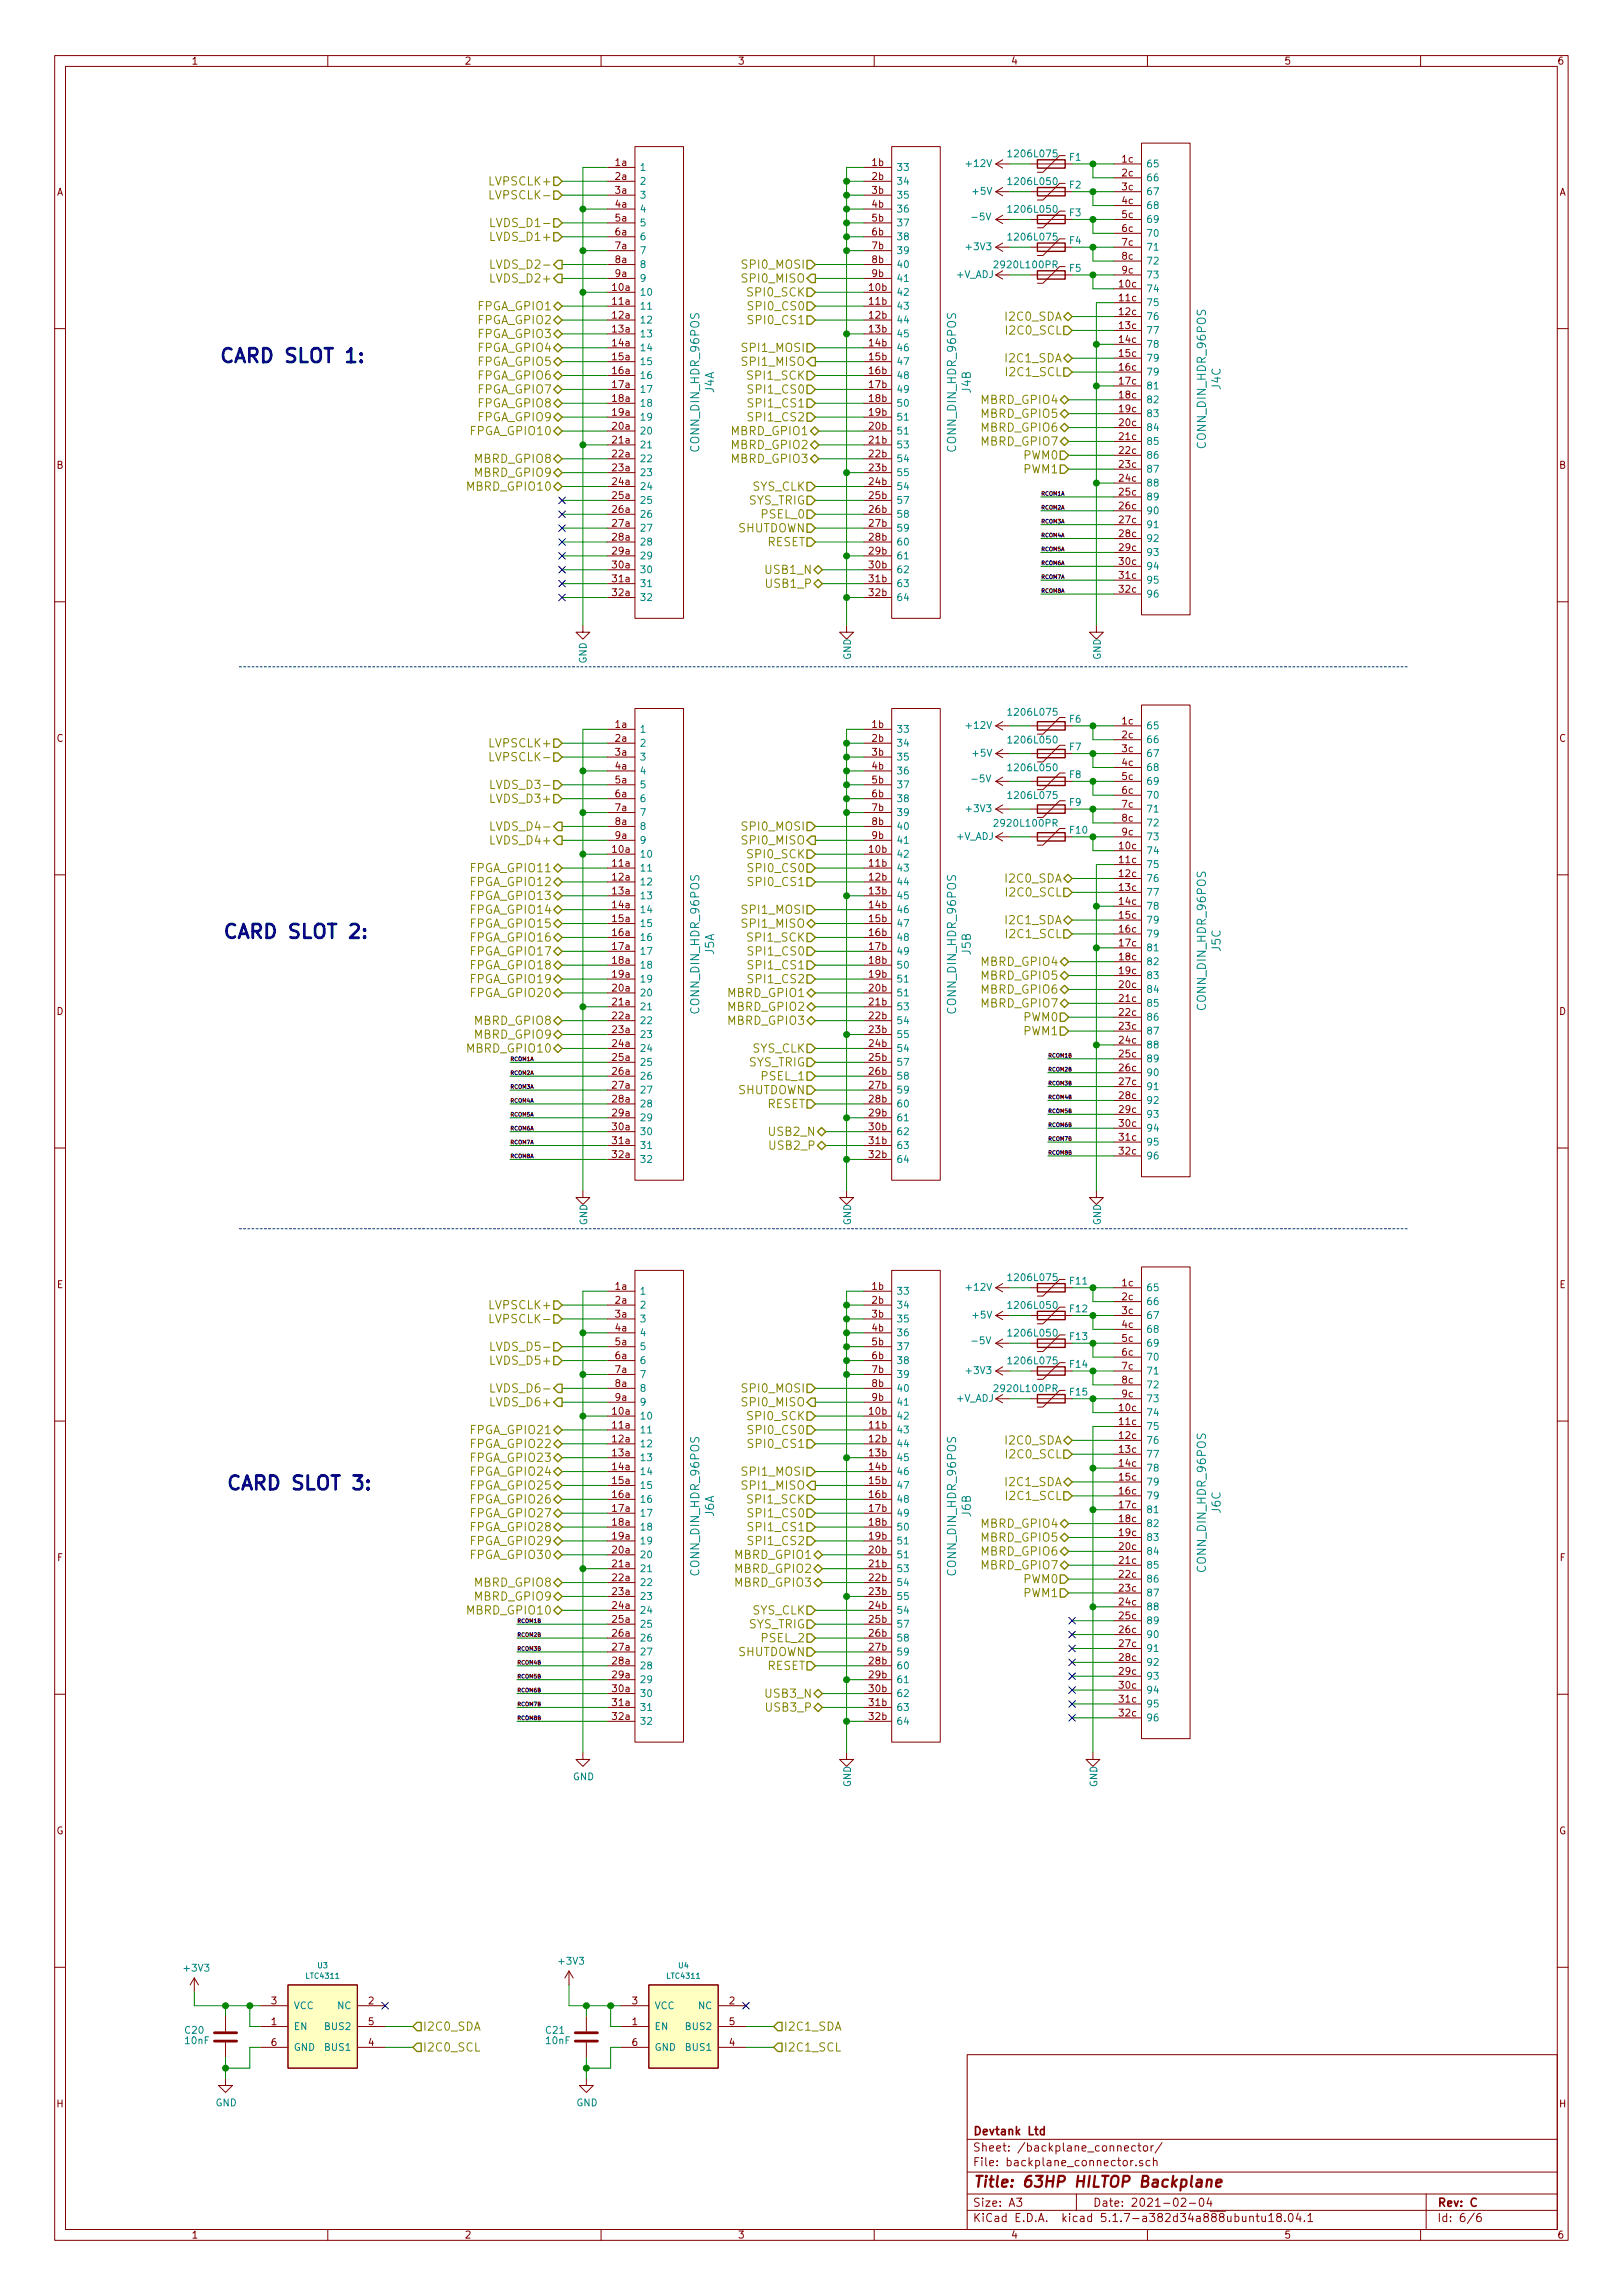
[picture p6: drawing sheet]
<svg xmlns="http://www.w3.org/2000/svg" width="297mm" height="420mm" viewBox="0 0 297 420" stroke-linecap="round" stroke-linejoin="round" font-family="sans-serif">
<defs><g id="words">
<g font-size="3.5" fill="#0000c2">
<text x="40" y="66.4">CARD SLOT 1:</text>
<text x="40.6" y="171.8">CARD SLOT 2:</text>
<text x="41.3" y="272.8">CARD SLOT 3:</text>
</g>
<text font-size="2.8" fill="#840000" x="178" y="400.4">Title: 63HP HILTOP Backplane</text>
<g font-size="2.1" fill="#848400">
<text x="89.9" y="34">LVPSCLK+</text>
<text x="90.5" y="36.5">LVPSCLK-</text>
<text x="90.8" y="41.6">LVDS_D1-</text>
<text x="90.3" y="44.1">LVDS_D1+</text>
<text x="90.3" y="51.7">LVDS_D2+</text>
<text x="90.8" y="49.2">LVDS_D2-</text>
<text x="136.2" y="49.2">SPI0_MOSI</text>
<text x="136.2" y="51.7">SPI0_MISO</text>
<text x="87.5" y="56.8">FPGA_GPIO1</text>
<text x="87.5" y="59.4">FPGA_GPIO2</text>
<text x="137.2" y="54.3">SPI0_SCK</text>
<text x="137.5" y="59.4">SPI0_CS1</text>
<text x="137.5" y="56.8">SPI0_CS0</text>
<text x="184.3" y="58.7">I2C0_SDA</text>
<text x="87.5" y="61.9">FPGA_GPIO3</text>
<text x="87.5" y="64.4">FPGA_GPIO4</text>
<text x="136.2" y="64.4">SPI1_MOSI</text>
<text x="184.5" y="61.3">I2C0_SCL</text>
<text x="87.5" y="67">FPGA_GPIO5</text>
<text x="87.5" y="69.5">FPGA_GPIO6</text>
<text x="136.2" y="67">SPI1_MISO</text>
<text x="137.2" y="69.5">SPI1_SCK</text>
<text x="184.3" y="66.3">I2C1_SDA</text>
<text x="184.5" y="68.9">I2C1_SCL</text>
<text x="87.5" y="72.1">FPGA_GPIO7</text>
<text x="87.5" y="74.6">FPGA_GPIO8</text>
<text x="87.5" y="77.1">FPGA_GPIO9</text>
<text x="137.5" y="77.1">SPI1_CS2</text>
<text x="137.5" y="74.6">SPI1_CS1</text>
<text x="137.5" y="72.1">SPI1_CS0</text>
<text x="179.8" y="74">MBRD_GPIO4</text>
<text x="179.8" y="76.5">MBRD_GPIO5</text>
<text x="86.3" y="79.7">FPGA_GPIO10</text>
<text x="134" y="79.7">MBRD_GPIO1</text>
<text x="134" y="82.2">MBRD_GPIO2</text>
<text x="179.8" y="79">MBRD_GPIO6</text>
<text x="179.8" y="81.6">MBRD_GPIO7</text>
<text x="85.9" y="89.8">MBRD_GPIO10</text>
<text x="87" y="84.8">MBRD_GPIO8</text>
<text x="87" y="87.3">MBRD_GPIO9</text>
<text x="134" y="84.8">MBRD_GPIO3</text>
<text x="137.7" y="89.8">SYS_CLK</text>
<text x="187.4" y="84.1">PWM0</text>
<text x="187.4" y="86.7">PWM1</text>
<text x="137" y="92.4">SYS_TRIG</text>
<text x="139.5" y="94.9">PSEL_0</text>
<text x="135" y="97.5">SHUTDOWN</text>
<text x="140.4" y="100">RESET</text>
<text x="140.3" y="105.1">USB1_N</text>
<text x="140.5" y="107.6">USB1_P</text>
<text x="89.9" y="136.8">LVPSCLK+</text>
<text x="90.5" y="139.4">LVPSCLK-</text>
<text x="90.3" y="147">LVDS_D3+</text>
<text x="90.8" y="144.4">LVDS_D3-</text>
<text x="90.3" y="154.6">LVDS_D4+</text>
<text x="90.8" y="152.1">LVDS_D4-</text>
<text x="136.2" y="154.6">SPI0_MISO</text>
<text x="136.2" y="152.1">SPI0_MOSI</text>
<text x="86.3" y="159.7">FPGA_GPIO11</text>
<text x="137.2" y="157.1">SPI0_SCK</text>
<text x="137.5" y="159.7">SPI0_CS0</text>
<text x="184.3" y="161.6">I2C0_SDA</text>
<text x="86.3" y="162.2">FPGA_GPIO12</text>
<text x="86.3" y="164.8">FPGA_GPIO13</text>
<text x="86.3" y="167.3">FPGA_GPIO14</text>
<text x="136.2" y="167.3">SPI1_MOSI</text>
<text x="137.5" y="162.2">SPI0_CS1</text>
<text x="184.5" y="164.1">I2C0_SCL</text>
<text x="86.3" y="169.8">FPGA_GPIO15</text>
<text x="86.3" y="172.4">FPGA_GPIO16</text>
<text x="136.2" y="169.8">SPI1_MISO</text>
<text x="137.2" y="172.4">SPI1_SCK</text>
<text x="184.3" y="169.2">I2C1_SDA</text>
<text x="184.5" y="171.7">I2C1_SCL</text>
<text x="86.3" y="174.9">FPGA_GPIO17</text>
<text x="86.3" y="177.5">FPGA_GPIO18</text>
<text x="137.5" y="177.5">SPI1_CS1</text>
<text x="137.5" y="174.9">SPI1_CS0</text>
<text x="179.8" y="179.4">MBRD_GPIO5</text>
<text x="179.8" y="176.8">MBRD_GPIO4</text>
<text x="86.3" y="180">FPGA_GPIO19</text>
<text x="86.3" y="182.5">FPGA_GPIO20</text>
<text x="133.4" y="185.1">MBRD_GPIO2</text>
<text x="133.4" y="182.5">MBRD_GPIO1</text>
<text x="137.5" y="180">SPI1_CS2</text>
<text x="179.8" y="184.4">MBRD_GPIO7</text>
<text x="179.8" y="181.9">MBRD_GPIO6</text>
<text x="87" y="190.2">MBRD_GPIO9</text>
<text x="87" y="187.6">MBRD_GPIO8</text>
<text x="133.4" y="187.6">MBRD_GPIO3</text>
<text x="187.4" y="187">PWM0</text>
<text x="187.4" y="189.5">PWM1</text>
<text x="85.9" y="192.7">MBRD_GPIO10</text>
<text x="137" y="195.2">SYS_TRIG</text>
<text x="137.7" y="192.7">SYS_CLK</text>
<text x="139.5" y="197.8">PSEL_1</text>
<text x="135" y="200.3">SHUTDOWN</text>
<text x="140.4" y="202.9">RESET</text>
<text x="141" y="207.9">USB2_N</text>
<text x="141.1" y="210.5">USB2_P</text>
<text x="89.9" y="239.7">LVPSCLK+</text>
<text x="90.5" y="242.2">LVPSCLK-</text>
<text x="90.3" y="249.9">LVDS_D5+</text>
<text x="90.8" y="247.3">LVDS_D5-</text>
<text x="90.3" y="257.5">LVDS_D6+</text>
<text x="90.8" y="254.9">LVDS_D6-</text>
<text x="136.2" y="254.9">SPI0_MOSI</text>
<text x="136.2" y="257.5">SPI0_MISO</text>
<text x="86.3" y="262.6">FPGA_GPIO21</text>
<text x="137.2" y="260">SPI0_SCK</text>
<text x="137.5" y="262.6">SPI0_CS0</text>
<text x="86.3" y="265.1">FPGA_GPIO22</text>
<text x="86.3" y="267.6">FPGA_GPIO23</text>
<text x="137.5" y="265.1">SPI0_CS1</text>
<text x="184.3" y="264.5">I2C0_SDA</text>
<text x="184.5" y="267">I2C0_SCL</text>
<text x="86.3" y="270.2">FPGA_GPIO24</text>
<text x="86.3" y="272.7">FPGA_GPIO25</text>
<text x="86.3" y="275.3">FPGA_GPIO26</text>
<text x="136.2" y="272.7">SPI1_MISO</text>
<text x="136.2" y="270.2">SPI1_MOSI</text>
<text x="137.2" y="275.3">SPI1_SCK</text>
<text x="184.3" y="272.1">I2C1_SDA</text>
<text x="184.5" y="274.6">I2C1_SCL</text>
<text x="86.3" y="277.8">FPGA_GPIO27</text>
<text x="86.3" y="280.3">FPGA_GPIO28</text>
<text x="137.5" y="277.8">SPI1_CS0</text>
<text x="137.5" y="280.3">SPI1_CS1</text>
<text x="179.8" y="279.7">MBRD_GPIO4</text>
<text x="86.3" y="282.9">FPGA_GPIO29</text>
<text x="86.3" y="285.4">FPGA_GPIO30</text>
<text x="134.7" y="288">MBRD_GPIO2</text>
<text x="134.7" y="285.4">MBRD_GPIO1</text>
<text x="137.5" y="282.9">SPI1_CS2</text>
<text x="179.8" y="287.3">MBRD_GPIO7</text>
<text x="179.8" y="284.8">MBRD_GPIO6</text>
<text x="179.8" y="282.2">MBRD_GPIO5</text>
<text x="87" y="293">MBRD_GPIO9</text>
<text x="87" y="290.5">MBRD_GPIO8</text>
<text x="134.7" y="290.5">MBRD_GPIO3</text>
<text x="187.4" y="289.9">PWM0</text>
<text x="187.4" y="292.4">PWM1</text>
<text x="85.9" y="295.6">MBRD_GPIO10</text>
<text x="137" y="298.1">SYS_TRIG</text>
<text x="137.7" y="295.6">SYS_CLK</text>
<text x="135" y="303.2">SHUTDOWN</text>
<text x="139.5" y="300.7">PSEL_2</text>
<text x="140.4" y="305.7">RESET</text>
<text x="140.3" y="310.8">USB3_N</text>
<text x="140.5" y="313.4">USB3_P</text>
<text x="77.3" y="371.8">I2C0_SDA</text>
<text x="143.4" y="371.8">I2C1_SDA</text>
<text x="77.3" y="375.6">I2C0_SCL</text>
<text x="143.4" y="375.6">I2C1_SCL</text>
</g>
<g font-size="2.1" fill="#008484">
<text x="130.7" y="71.9" transform="rotate(-90 130.7 71.9)">J4A</text>
<text x="177.7" y="71.9" transform="rotate(-90 177.7 71.9)">J4B</text>
<text x="223.4" y="71.3" transform="rotate(-90 223.4 71.3)">J4C</text>
<text x="128" y="82.5" transform="rotate(-90 128 82.5)">CONN_DIN_HDR_96POS</text>
<text x="175" y="82.5" transform="rotate(-90 175 82.5)">CONN_DIN_HDR_96POS</text>
<text x="220.7" y="81.8" transform="rotate(-90 220.7 81.8)">CONN_DIN_HDR_96POS</text>
<text x="130.7" y="174.8" transform="rotate(-90 130.7 174.8)">J5A</text>
<text x="177.7" y="174.8" transform="rotate(-90 177.7 174.8)">J5B</text>
<text x="223.4" y="174.2" transform="rotate(-90 223.4 174.2)">J5C</text>
<text x="128" y="185.3" transform="rotate(-90 128 185.3)">CONN_DIN_HDR_96POS</text>
<text x="175" y="185.3" transform="rotate(-90 175 185.3)">CONN_DIN_HDR_96POS</text>
<text x="220.7" y="184.7" transform="rotate(-90 220.7 184.7)">CONN_DIN_HDR_96POS</text>
<text x="130.7" y="277.7" transform="rotate(-90 130.7 277.7)">J6A</text>
<text x="177.7" y="277.7" transform="rotate(-90 177.7 277.7)">J6B</text>
<text x="223.4" y="277" transform="rotate(-90 223.4 277)">J6C</text>
<text x="220.7" y="287.6" transform="rotate(-90 220.7 287.6)">CONN_DIN_HDR_96POS</text>
<text x="128" y="288.2" transform="rotate(-90 128 288.2)">CONN_DIN_HDR_96POS</text>
<text x="175" y="288.2" transform="rotate(-90 175 288.2)">CONN_DIN_HDR_96POS</text>
</g>
<g font-size="2.1" fill="#840000">
<text x="178" y="393.9">Sheet: /backplane_connector/</text>
<text x="178" y="390.9">Devtank Ltd</text>
<text x="178" y="396.6">File: backplane_connector.sch</text>
<text x="178" y="406.8">KiCad E.D.A. kicad 5.1.7-a382d34a888ubuntu18.04.1</text>
<text x="178" y="404">Size: A3</text>
<text x="200" y="404">Date: 2021-02-04</text>
<text x="263" y="404">Rev: C</text>
<text x="263" y="406.8">Id: 6/6</text>
</g>
<g font-size="1.8" fill="#840000">
<text x="35" y="11.8">1</text>
<text x="85" y="11.8">2</text>
<text x="135" y="11.8">3</text>
<text x="185" y="11.8">4</text>
<text x="235" y="11.8">5</text>
<text x="285" y="11.8">6</text>
<text x="205.4" y="29.8">1c</text>
<text x="10.4" y="35.8">A</text>
<text x="112.7" y="30.4">1a</text>
<text x="112.7" y="32.9">2a</text>
<text x="112.7" y="35.5">3a</text>
<text x="159.6" y="30.4">1b</text>
<text x="159.6" y="32.9">2b</text>
<text x="159.6" y="35.5">3b</text>
<text x="205.4" y="32.3">2c</text>
<text x="205.4" y="34.8">3c</text>
<text x="285.4" y="35.8">A</text>
<text x="112.7" y="38">4a</text>
<text x="112.7" y="40.6">5a</text>
<text x="159.6" y="38">4b</text>
<text x="159.6" y="40.6">5b</text>
<text x="205.4" y="37.4">4c</text>
<text x="205.4" y="39.9">5c</text>
<text x="112.7" y="43.1">6a</text>
<text x="112.7" y="45.6">7a</text>
<text x="159.6" y="43.1">6b</text>
<text x="159.6" y="45.6">7b</text>
<text x="205.4" y="42.5">6c</text>
<text x="205.4" y="45">7c</text>
<text x="205.4" y="47.5">8c</text>
<text x="112.2" y="53.3">10a</text>
<text x="112.7" y="48.2">8a</text>
<text x="112.7" y="50.7">9a</text>
<text x="159.1" y="53.3">10b</text>
<text x="159.6" y="48.2">8b</text>
<text x="159.6" y="50.7">9b</text>
<text x="204.9" y="52.6">10c</text>
<text x="205.4" y="50.1">9c</text>
<text x="112.2" y="55.8">11a</text>
<text x="112.2" y="58.3">12a</text>
<text x="159.1" y="55.8">11b</text>
<text x="159.1" y="58.3">12b</text>
<text x="204.9" y="55.2">11c</text>
<text x="204.9" y="57.7">12c</text>
<text x="112.2" y="60.9">13a</text>
<text x="112.2" y="63.4">14a</text>
<text x="112.2" y="66">15a</text>
<text x="159.1" y="60.9">13b</text>
<text x="159.1" y="63.4">14b</text>
<text x="159.1" y="66">15b</text>
<text x="204.9" y="60.2">13c</text>
<text x="204.9" y="62.8">14c</text>
<text x="204.9" y="65.3">15c</text>
<text x="112.2" y="68.5">16a</text>
<text x="112.2" y="71">17a</text>
<text x="159.1" y="68.5">16b</text>
<text x="159.1" y="71">17b</text>
<text x="204.9" y="67.9">16c</text>
<text x="204.9" y="70.4">17c</text>
<text x="112.2" y="73.6">18a</text>
<text x="112.2" y="76.1">19a</text>
<text x="159.1" y="73.6">18b</text>
<text x="159.1" y="76.1">19b</text>
<text x="204.9" y="72.9">18c</text>
<text x="204.9" y="75.5">19c</text>
<text x="112.2" y="78.7">20a</text>
<text x="112.2" y="81.2">21a</text>
<text x="112.2" y="83.7">22a</text>
<text x="159.1" y="78.7">20b</text>
<text x="159.1" y="81.2">21b</text>
<text x="159.1" y="83.7">22b</text>
<text x="204.9" y="78">20c</text>
<text x="204.9" y="80.6">21c</text>
<text x="204.9" y="83.1">22c</text>
<text x="10.4" y="85.8">B</text>
<text x="112.2" y="86.3">23a</text>
<text x="112.2" y="88.8">24a</text>
<text x="159.1" y="86.3">23b</text>
<text x="159.1" y="88.8">24b</text>
<text x="204.9" y="85.6">23c</text>
<text x="204.9" y="88.2">24c</text>
<text x="285.4" y="85.8">B</text>
<text x="112.2" y="91.4">25a</text>
<text x="112.2" y="93.9">26a</text>
<text x="159.1" y="91.4">25b</text>
<text x="159.1" y="93.9">26b</text>
<text x="204.9" y="90.7">25c</text>
<text x="204.9" y="93.3">26c</text>
<text x="204.9" y="95.8">27c</text>
<text x="112.2" y="96.4">27a</text>
<text x="112.2" y="99">28a</text>
<text x="112.2" y="101.5">29a</text>
<text x="159.1" y="96.4">27b</text>
<text x="159.1" y="99">28b</text>
<text x="159.1" y="101.5">29b</text>
<text x="204.9" y="98.3">28c</text>
<text x="204.9" y="100.9">29c</text>
<text x="112.2" y="104.1">30a</text>
<text x="112.2" y="106.6">31a</text>
<text x="159.1" y="104.1">30b</text>
<text x="159.1" y="106.6">31b</text>
<text x="204.9" y="103.4">30c</text>
<text x="204.9" y="106">31c</text>
<text x="112.2" y="109.1">32a</text>
<text x="159.1" y="109.1">32b</text>
<text x="204.9" y="108.5">32c</text>
<text x="10.4" y="135.8">C</text>
<text x="112.7" y="133.3">1a</text>
<text x="112.7" y="135.8">2a</text>
<text x="159.6" y="133.3">1b</text>
<text x="159.6" y="135.8">2b</text>
<text x="205.4" y="132.6">1c</text>
<text x="205.4" y="135.2">2c</text>
<text x="205.4" y="137.7">3c</text>
<text x="285.4" y="135.8">C</text>
<text x="112.7" y="138.3">3a</text>
<text x="112.7" y="140.9">4a</text>
<text x="112.7" y="143.4">5a</text>
<text x="159.6" y="138.3">3b</text>
<text x="159.6" y="140.9">4b</text>
<text x="159.6" y="143.4">5b</text>
<text x="205.4" y="140.3">4c</text>
<text x="205.4" y="142.8">5c</text>
<text x="112.7" y="146">6a</text>
<text x="112.7" y="148.5">7a</text>
<text x="159.6" y="146">6b</text>
<text x="159.6" y="148.5">7b</text>
<text x="205.4" y="145.3">6c</text>
<text x="205.4" y="147.9">7c</text>
<text x="112.7" y="151">8a</text>
<text x="112.7" y="153.6">9a</text>
<text x="159.6" y="151">8b</text>
<text x="159.6" y="153.6">9b</text>
<text x="204.9" y="155.5">10c</text>
<text x="205.4" y="150.4">8c</text>
<text x="205.4" y="153">9c</text>
<text x="112.2" y="156.1">10a</text>
<text x="112.2" y="158.7">11a</text>
<text x="112.2" y="161.2">12a</text>
<text x="159.1" y="156.1">10b</text>
<text x="159.1" y="158.7">11b</text>
<text x="159.1" y="161.2">12b</text>
<text x="204.9" y="158">11c</text>
<text x="204.9" y="160.6">12c</text>
<text x="112.2" y="163.7">13a</text>
<text x="112.2" y="166.3">14a</text>
<text x="159.1" y="163.7">13b</text>
<text x="159.1" y="166.3">14b</text>
<text x="204.9" y="163.1">13c</text>
<text x="204.9" y="165.7">14c</text>
<text x="112.2" y="168.8">15a</text>
<text x="112.2" y="171.4">16a</text>
<text x="112.2" y="173.9">17a</text>
<text x="159.1" y="168.8">15b</text>
<text x="159.1" y="171.4">16b</text>
<text x="159.1" y="173.9">17b</text>
<text x="204.9" y="168.2">15c</text>
<text x="204.9" y="170.7">16c</text>
<text x="204.9" y="173.3">17c</text>
<text x="112.2" y="176.4">18a</text>
<text x="112.2" y="179">19a</text>
<text x="159.1" y="176.4">18b</text>
<text x="159.1" y="179">19b</text>
<text x="204.9" y="175.8">18c</text>
<text x="204.9" y="178.4">19c</text>
<text x="10.4" y="185.8">D</text>
<text x="112.2" y="181.5">20a</text>
<text x="112.2" y="184.1">21a</text>
<text x="159.1" y="181.5">20b</text>
<text x="159.1" y="184.1">21b</text>
<text x="204.9" y="180.9">20c</text>
<text x="204.9" y="183.4">21c</text>
<text x="204.9" y="186">22c</text>
<text x="285.4" y="185.8">D</text>
<text x="112.2" y="186.6">22a</text>
<text x="112.2" y="189.1">23a</text>
<text x="112.2" y="191.7">24a</text>
<text x="159.1" y="186.6">22b</text>
<text x="159.1" y="189.1">23b</text>
<text x="159.1" y="191.7">24b</text>
<text x="204.9" y="188.5">23c</text>
<text x="204.9" y="191.1">24c</text>
<text x="112.2" y="194.2">25a</text>
<text x="112.2" y="196.8">26a</text>
<text x="159.1" y="194.2">25b</text>
<text x="159.1" y="196.8">26b</text>
<text x="204.9" y="193.6">25c</text>
<text x="204.9" y="196.1">26c</text>
<text x="112.2" y="199.3">27a</text>
<text x="112.2" y="201.8">28a</text>
<text x="159.1" y="199.3">27b</text>
<text x="159.1" y="201.8">28b</text>
<text x="204.9" y="198.7">27c</text>
<text x="204.9" y="201.2">28c</text>
<text x="204.9" y="203.8">29c</text>
<text x="112.2" y="204.4">29a</text>
<text x="112.2" y="206.9">30a</text>
<text x="112.2" y="209.5">31a</text>
<text x="159.1" y="204.4">29b</text>
<text x="159.1" y="206.9">30b</text>
<text x="159.1" y="209.5">31b</text>
<text x="204.9" y="206.3">30c</text>
<text x="204.9" y="208.8">31c</text>
<text x="112.2" y="212">32a</text>
<text x="159.1" y="212">32b</text>
<text x="204.9" y="211.4">32c</text>
<text x="10.4" y="235.8">E</text>
<text x="112.7" y="236.1">1a</text>
<text x="112.7" y="238.7">2a</text>
<text x="159.6" y="236.1">1b</text>
<text x="159.6" y="238.7">2b</text>
<text x="205.4" y="235.5">1c</text>
<text x="205.4" y="238">2c</text>
<text x="285.4" y="235.8">E</text>
<text x="112.7" y="241.2">3a</text>
<text x="112.7" y="243.8">4a</text>
<text x="159.6" y="241.2">3b</text>
<text x="159.6" y="243.8">4b</text>
<text x="205.4" y="240.6">3c</text>
<text x="205.4" y="243.1">4c</text>
<text x="205.4" y="245.7">5c</text>
<text x="112.7" y="246.3">5a</text>
<text x="112.7" y="248.8">6a</text>
<text x="112.7" y="251.4">7a</text>
<text x="159.6" y="246.3">5b</text>
<text x="159.6" y="248.8">6b</text>
<text x="159.6" y="251.4">7b</text>
<text x="205.4" y="248.2">6c</text>
<text x="205.4" y="250.7">7c</text>
<text x="112.7" y="253.9">8a</text>
<text x="112.7" y="256.5">9a</text>
<text x="159.6" y="253.9">8b</text>
<text x="159.6" y="256.5">9b</text>
<text x="205.4" y="253.3">8c</text>
<text x="205.4" y="255.8">9c</text>
<text x="112.2" y="259">10a</text>
<text x="112.2" y="261.5">11a</text>
<text x="159.1" y="259">10b</text>
<text x="159.1" y="261.5">11b</text>
<text x="204.9" y="258.4">10c</text>
<text x="204.9" y="260.9">11c</text>
<text x="204.9" y="263.4">12c</text>
<text x="112.2" y="264.1">12a</text>
<text x="112.2" y="266.6">13a</text>
<text x="112.2" y="269.2">14a</text>
<text x="159.1" y="264.1">12b</text>
<text x="159.1" y="266.6">13b</text>
<text x="159.1" y="269.2">14b</text>
<text x="204.9" y="266">13c</text>
<text x="204.9" y="268.5">14c</text>
<text x="112.2" y="271.7">15a</text>
<text x="112.2" y="274.2">16a</text>
<text x="159.1" y="271.7">15b</text>
<text x="159.1" y="274.2">16b</text>
<text x="204.9" y="271.1">15c</text>
<text x="204.9" y="273.6">16c</text>
<text x="112.2" y="276.8">17a</text>
<text x="112.2" y="279.3">18a</text>
<text x="112.2" y="281.9">19a</text>
<text x="159.1" y="276.8">17b</text>
<text x="159.1" y="279.3">18b</text>
<text x="159.1" y="281.9">19b</text>
<text x="204.9" y="276.1">17c</text>
<text x="204.9" y="278.7">18c</text>
<text x="204.9" y="281.2">19c</text>
<text x="10.5" y="285.8">F</text>
<text x="112.2" y="284.4">20a</text>
<text x="112.2" y="286.9">21a</text>
<text x="159.1" y="284.4">20b</text>
<text x="159.1" y="286.9">21b</text>
<text x="204.9" y="283.8">20c</text>
<text x="204.9" y="286.3">21c</text>
<text x="285.5" y="285.8">F</text>
<text x="112.2" y="289.5">22a</text>
<text x="112.2" y="292">23a</text>
<text x="159.1" y="289.5">22b</text>
<text x="159.1" y="292">23b</text>
<text x="204.9" y="288.8">22c</text>
<text x="204.9" y="291.4">23c</text>
<text x="204.9" y="293.9">24c</text>
<text x="112.2" y="294.6">24a</text>
<text x="112.2" y="297.1">25a</text>
<text x="112.2" y="299.6">26a</text>
<text x="159.1" y="294.6">24b</text>
<text x="159.1" y="297.1">25b</text>
<text x="159.1" y="299.6">26b</text>
<text x="204.9" y="296.5">25c</text>
<text x="204.9" y="299">26c</text>
<text x="112.2" y="302.2">27a</text>
<text x="112.2" y="304.7">28a</text>
<text x="159.1" y="302.2">27b</text>
<text x="159.1" y="304.7">28b</text>
<text x="204.9" y="301.5">27c</text>
<text x="204.9" y="304.1">28c</text>
<text x="112.2" y="307.3">29a</text>
<text x="112.2" y="309.8">30a</text>
<text x="159.1" y="307.3">29b</text>
<text x="159.1" y="309.8">30b</text>
<text x="204.9" y="306.6">29c</text>
<text x="204.9" y="309.2">30c</text>
<text x="204.9" y="311.7">31c</text>
<text x="112.2" y="312.3">31a</text>
<text x="112.2" y="314.9">32a</text>
<text x="159.1" y="312.3">31b</text>
<text x="159.1" y="314.9">32b</text>
<text x="204.9" y="314.2">32c</text>
<text x="10.3" y="335.8">G</text>
<text x="285.3" y="335.8">G</text>
<text x="49.7" y="370.8">1</text>
<text x="49.7" y="366.9">3</text>
<text x="67.5" y="366.9">2</text>
<text x="67.5" y="370.8">5</text>
<text x="115.7" y="370.8">1</text>
<text x="115.7" y="366.9">3</text>
<text x="133.5" y="366.9">2</text>
<text x="133.5" y="370.8">5</text>
<text x="49.7" y="374.6">6</text>
<text x="67.5" y="374.6">4</text>
<text x="115.7" y="374.6">6</text>
<text x="133.5" y="374.6">4</text>
<text x="10.4" y="385.8">H</text>
<text x="285.4" y="385.8">H</text>
<text x="35" y="409.8">1</text>
<text x="85" y="409.8">2</text>
<text x="135" y="409.8">3</text>
<text x="185" y="409.8">4</text>
<text x="235" y="409.8">5</text>
<text x="285" y="409.8">6</text>
</g>
<g font-size="1.8" fill="#008484">
<text x="185" y="28.8">1206L075</text>
<text x="195.8" y="29.4">F1</text>
<text x="117" y="31.3">1</text>
<text x="117" y="33.8">2</text>
<text x="164" y="31.3">33</text>
<text x="164" y="33.8">34</text>
<text x="177" y="30.6">+12V</text>
<text x="178.1" y="35.7">+5V</text>
<text x="185" y="33.9">1206L050</text>
<text x="195.8" y="34.5">F2</text>
<text x="209.7" y="30.6">65</text>
<text x="209.7" y="33.2">66</text>
<text x="209.7" y="35.7">67</text>
<text x="117" y="36.4">3</text>
<text x="117" y="38.9">4</text>
<text x="117" y="41.4">5</text>
<text x="164" y="36.4">35</text>
<text x="164" y="38.9">36</text>
<text x="164" y="41.4">37</text>
<text x="178.2" y="40.4">-5V</text>
<text x="185" y="39">1206L050</text>
<text x="195.8" y="39.6">F3</text>
<text x="209.7" y="38.3">68</text>
<text x="209.7" y="40.8">69</text>
<text x="117" y="44">6</text>
<text x="117" y="46.5">7</text>
<text x="164" y="44">38</text>
<text x="164" y="46.5">39</text>
<text x="177" y="45.8">+3V3</text>
<text x="185" y="44">1206L075</text>
<text x="195.8" y="44.7">F4</text>
<text x="209.7" y="43.3">70</text>
<text x="209.7" y="45.9">71</text>
<text x="117" y="49.1">8</text>
<text x="117" y="51.6">9</text>
<text x="164" y="49.1">40</text>
<text x="164" y="51.6">41</text>
<text x="175.1" y="50.9">+V_ADJ</text>
<text x="182.5" y="49.1">2920L100PR</text>
<text x="195.8" y="49.8">F5</text>
<text x="209.7" y="53.5">74</text>
<text x="209.7" y="48.4">72</text>
<text x="209.7" y="51">73</text>
<text x="117" y="54.1">10</text>
<text x="117" y="56.7">11</text>
<text x="117" y="59.2">12</text>
<text x="164" y="54.1">42</text>
<text x="164" y="56.7">43</text>
<text x="164" y="59.2">44</text>
<text x="209.7" y="56">75</text>
<text x="209.7" y="58.6">76</text>
<text x="117" y="61.8">13</text>
<text x="117" y="64.3">14</text>
<text x="164" y="61.8">45</text>
<text x="164" y="64.3">46</text>
<text x="209.7" y="61.1">77</text>
<text x="209.7" y="63.7">78</text>
<text x="117" y="66.8">15</text>
<text x="117" y="69.4">16</text>
<text x="117" y="71.9">17</text>
<text x="164" y="66.8">47</text>
<text x="164" y="69.4">48</text>
<text x="164" y="71.9">49</text>
<text x="209.7" y="66.2">79</text>
<text x="209.7" y="68.7">79</text>
<text x="209.7" y="71.3">81</text>
<text x="117" y="74.5">18</text>
<text x="117" y="77">19</text>
<text x="164" y="74.5">50</text>
<text x="164" y="77">51</text>
<text x="209.7" y="73.8">82</text>
<text x="209.7" y="76.4">83</text>
<text x="117" y="79.5">20</text>
<text x="117" y="82.1">21</text>
<text x="164" y="79.5">51</text>
<text x="164" y="82.1">53</text>
<text x="209.7" y="78.9">84</text>
<text x="209.7" y="81.4">85</text>
<text x="209.7" y="84">86</text>
<text x="117" y="84.6">22</text>
<text x="117" y="87.2">23</text>
<text x="117" y="89.7">24</text>
<text x="164" y="84.6">54</text>
<text x="164" y="87.2">55</text>
<text x="164" y="89.7">54</text>
<text x="209.7" y="86.5">87</text>
<text x="209.7" y="89.1">88</text>
<text x="117" y="92.2">25</text>
<text x="117" y="94.8">26</text>
<text x="164" y="92.2">57</text>
<text x="164" y="94.8">58</text>
<text x="209.7" y="91.6">89</text>
<text x="209.7" y="94.1">90</text>
<text x="117" y="97.3">27</text>
<text x="117" y="99.9">28</text>
<text x="164" y="97.3">59</text>
<text x="164" y="99.9">60</text>
<text x="209.7" y="96.7">91</text>
<text x="209.7" y="99.2">92</text>
<text x="209.7" y="101.8">93</text>
<text x="117" y="102.4">29</text>
<text x="117" y="104.9">30</text>
<text x="117" y="107.5">31</text>
<text x="164" y="102.4">61</text>
<text x="164" y="104.9">62</text>
<text x="164" y="107.5">63</text>
<text x="209.7" y="104.3">94</text>
<text x="209.7" y="106.8">95</text>
<text x="117" y="110">32</text>
<text x="164" y="110">64</text>
<text x="209.7" y="109.4">96</text>
<text x="107.4" y="121.5" transform="rotate(-90 107.4 121.5)">GND</text>
<text x="155.8" y="120.8" transform="rotate(-90 155.8 120.8)">GND</text>
<text x="201.5" y="120.8" transform="rotate(-90 201.5 120.8)">GND</text>
<text x="185" y="131">1206L075</text>
<text x="117" y="134.2">1</text>
<text x="117" y="136.7">2</text>
<text x="164" y="134.2">33</text>
<text x="164" y="136.7">34</text>
<text x="177" y="133.4">+12V</text>
<text x="185" y="136.1">1206L050</text>
<text x="195.8" y="137.4">F7</text>
<text x="195.8" y="132.3">F6</text>
<text x="209.7" y="133.5">65</text>
<text x="209.7" y="136.1">66</text>
<text x="117" y="139.2">3</text>
<text x="117" y="141.8">4</text>
<text x="164" y="139.2">35</text>
<text x="164" y="141.8">36</text>
<text x="178.1" y="138.5">+5V</text>
<text x="178.2" y="143.2">-5V</text>
<text x="185" y="141.2">1206L050</text>
<text x="195.8" y="142.5">F8</text>
<text x="209.7" y="138.6">67</text>
<text x="209.7" y="141.1">68</text>
<text x="209.7" y="143.7">69</text>
<text x="117" y="144.3">5</text>
<text x="117" y="146.9">6</text>
<text x="117" y="149.4">7</text>
<text x="164" y="144.3">37</text>
<text x="164" y="146.9">38</text>
<text x="164" y="149.4">39</text>
<text x="177" y="148.7">+3V3</text>
<text x="185" y="146.3">1206L075</text>
<text x="195.8" y="147.5">F9</text>
<text x="209.7" y="146.2">70</text>
<text x="209.7" y="148.8">71</text>
<text x="117" y="151.9">8</text>
<text x="117" y="154.5">9</text>
<text x="164" y="151.9">40</text>
<text x="164" y="154.5">41</text>
<text x="175.1" y="153.8">+V_ADJ</text>
<text x="182.5" y="151.4">2920L100PR</text>
<text x="195.9" y="152.6">F10</text>
<text x="209.7" y="151.3">72</text>
<text x="209.7" y="153.8">73</text>
<text x="117" y="157">10</text>
<text x="117" y="159.6">11</text>
<text x="164" y="157">42</text>
<text x="164" y="159.6">43</text>
<text x="209.7" y="156.4">74</text>
<text x="209.7" y="158.9">75</text>
<text x="209.7" y="161.5">76</text>
<text x="117" y="162.1">12</text>
<text x="117" y="164.6">13</text>
<text x="117" y="167.2">14</text>
<text x="164" y="162.1">44</text>
<text x="164" y="164.6">45</text>
<text x="164" y="167.2">46</text>
<text x="209.7" y="164">77</text>
<text x="209.7" y="166.5">78</text>
<text x="117" y="169.7">15</text>
<text x="117" y="172.3">16</text>
<text x="164" y="169.7">47</text>
<text x="164" y="172.3">48</text>
<text x="209.7" y="169.1">79</text>
<text x="209.7" y="171.6">79</text>
<text x="117" y="174.8">17</text>
<text x="117" y="177.3">18</text>
<text x="117" y="179.9">19</text>
<text x="164" y="174.8">49</text>
<text x="164" y="177.3">50</text>
<text x="164" y="179.9">51</text>
<text x="209.7" y="174.2">81</text>
<text x="209.7" y="176.7">82</text>
<text x="209.7" y="179.2">83</text>
<text x="117" y="182.4">20</text>
<text x="117" y="185">21</text>
<text x="164" y="182.4">51</text>
<text x="164" y="185">53</text>
<text x="209.7" y="181.8">84</text>
<text x="209.7" y="184.3">85</text>
<text x="117" y="187.5">22</text>
<text x="117" y="190">23</text>
<text x="164" y="187.5">54</text>
<text x="164" y="190">55</text>
<text x="209.7" y="186.9">86</text>
<text x="209.7" y="189.4">87</text>
<text x="209.7" y="191.9">88</text>
<text x="117" y="192.6">24</text>
<text x="117" y="195.1">25</text>
<text x="117" y="197.7">26</text>
<text x="164" y="192.6">54</text>
<text x="164" y="195.1">57</text>
<text x="164" y="197.7">58</text>
<text x="209.7" y="194.5">89</text>
<text x="209.7" y="197">90</text>
<text x="117" y="200.2">27</text>
<text x="117" y="202.7">28</text>
<text x="164" y="200.2">59</text>
<text x="164" y="202.7">60</text>
<text x="209.7" y="199.6">91</text>
<text x="209.7" y="202.1">92</text>
<text x="117" y="205.3">29</text>
<text x="117" y="207.8">30</text>
<text x="164" y="205.3">61</text>
<text x="164" y="207.8">62</text>
<text x="209.7" y="204.6">93</text>
<text x="209.7" y="207.2">94</text>
<text x="209.7" y="209.7">95</text>
<text x="117" y="210.4">31</text>
<text x="117" y="212.9">32</text>
<text x="164" y="210.4">63</text>
<text x="164" y="212.9">64</text>
<text x="209.7" y="212.3">96</text>
<text x="107.5" y="224.3" transform="rotate(-90 107.5 224.3)">GND</text>
<text x="155.8" y="224.3" transform="rotate(-90 155.8 224.3)">GND</text>
<text x="201.5" y="224.3" transform="rotate(-90 201.5 224.3)">GND</text>
<text x="117" y="237">1</text>
<text x="117" y="239.6">2</text>
<text x="164" y="237">33</text>
<text x="164" y="239.6">34</text>
<text x="177" y="236.3">+12V</text>
<text x="185" y="239.6">1206L050</text>
<text x="185" y="234.5">1206L075</text>
<text x="195.9" y="235.2">F11</text>
<text x="209.7" y="236.4">65</text>
<text x="209.7" y="238.9">66</text>
<text x="117" y="242.1">3</text>
<text x="117" y="244.6">4</text>
<text x="164" y="242.1">35</text>
<text x="164" y="244.6">36</text>
<text x="178.1" y="241.4">+5V</text>
<text x="185" y="244.7">1206L050</text>
<text x="195.9" y="240.3">F12</text>
<text x="195.9" y="245.3">F13</text>
<text x="209.7" y="241.5">67</text>
<text x="209.7" y="244">68</text>
<text x="117" y="247.2">5</text>
<text x="117" y="249.7">6</text>
<text x="164" y="247.2">37</text>
<text x="164" y="249.7">38</text>
<text x="177" y="251.6">+3V3</text>
<text x="178.2" y="246.1">-5V</text>
<text x="185" y="249.8">1206L075</text>
<text x="195.9" y="250.4">F14</text>
<text x="209.7" y="246.5">69</text>
<text x="209.7" y="249.1">70</text>
<text x="209.7" y="251.6">71</text>
<text x="117" y="252.3">7</text>
<text x="117" y="254.8">8</text>
<text x="117" y="257.3">9</text>
<text x="164" y="252.3">39</text>
<text x="164" y="254.8">40</text>
<text x="164" y="257.3">41</text>
<text x="175.1" y="256.6">+V_ADJ</text>
<text x="182.5" y="254.9">2920L100PR</text>
<text x="195.9" y="255.5">F15</text>
<text x="209.7" y="254.2">72</text>
<text x="209.7" y="256.7">73</text>
<text x="117" y="259.9">10</text>
<text x="117" y="262.4">11</text>
<text x="164" y="259.9">42</text>
<text x="164" y="262.4">43</text>
<text x="209.7" y="259.2">74</text>
<text x="209.7" y="261.8">75</text>
<text x="117" y="265">12</text>
<text x="117" y="267.5">13</text>
<text x="164" y="265">44</text>
<text x="164" y="267.5">45</text>
<text x="209.7" y="264.3">76</text>
<text x="209.7" y="266.9">77</text>
<text x="209.7" y="269.4">78</text>
<text x="117" y="270">14</text>
<text x="117" y="272.6">15</text>
<text x="117" y="275.1">16</text>
<text x="164" y="270">46</text>
<text x="164" y="272.6">47</text>
<text x="164" y="275.1">48</text>
<text x="209.7" y="271.9">79</text>
<text x="209.7" y="274.5">79</text>
<text x="117" y="277.7">17</text>
<text x="117" y="280.2">18</text>
<text x="164" y="277.7">49</text>
<text x="164" y="280.2">50</text>
<text x="209.7" y="277">81</text>
<text x="209.7" y="279.6">82</text>
<text x="117" y="282.7">19</text>
<text x="117" y="285.3">20</text>
<text x="117" y="287.8">21</text>
<text x="164" y="282.7">51</text>
<text x="164" y="285.3">51</text>
<text x="164" y="287.8">53</text>
<text x="209.7" y="282.1">83</text>
<text x="209.7" y="284.6">84</text>
<text x="209.7" y="287.2">85</text>
<text x="117" y="290.4">22</text>
<text x="117" y="292.9">23</text>
<text x="164" y="290.4">54</text>
<text x="164" y="292.9">55</text>
<text x="209.7" y="289.7">86</text>
<text x="209.7" y="292.3">87</text>
<text x="117" y="295.4">24</text>
<text x="117" y="298">25</text>
<text x="164" y="295.4">54</text>
<text x="164" y="298">57</text>
<text x="209.7" y="294.8">88</text>
<text x="209.7" y="297.3">89</text>
<text x="209.7" y="299.9">90</text>
<text x="117" y="300.5">26</text>
<text x="117" y="303.1">27</text>
<text x="117" y="305.6">28</text>
<text x="164" y="300.5">58</text>
<text x="164" y="303.1">59</text>
<text x="164" y="305.6">60</text>
<text x="209.7" y="302.4">91</text>
<text x="209.7" y="305">92</text>
<text x="117" y="308.1">29</text>
<text x="117" y="310.7">30</text>
<text x="164" y="308.1">61</text>
<text x="164" y="310.7">62</text>
<text x="209.7" y="307.5">93</text>
<text x="209.7" y="310">94</text>
<text x="117" y="313.2">31</text>
<text x="117" y="315.8">32</text>
<text x="164" y="313.2">63</text>
<text x="164" y="315.8">64</text>
<text x="209.7" y="312.6">95</text>
<text x="209.7" y="315.1">96</text>
<text x="104.9" y="325.9">GND</text>
<text x="155.8" y="327.2" transform="rotate(-90 155.8 327.2)">GND</text>
<text x="200.8" y="327.2" transform="rotate(-90 200.8 327.2)">GND</text>
<text x="102.4" y="359.7">+3V3</text>
<text x="33.9" y="361">+3V3</text>
<text x="53.7" y="371.6">EN</text>
<text x="53.7" y="367.8">VCC</text>
<text x="59.7" y="371.6">BUS2</text>
<text x="61.8" y="367.8">NC</text>
<text x="119.8" y="371.6">EN</text>
<text x="119.8" y="367.8">VCC</text>
<text x="125.7" y="371.6">BUS2</text>
<text x="127.9" y="367.8">NC</text>
<text x="33.9" y="372.3">C20</text>
<text x="34" y="374.2">10nF</text>
<text x="53.7" y="375.5">GND</text>
<text x="59.7" y="375.5">BUS1</text>
<text x="100" y="372.3">C21</text>
<text x="100" y="374.2">10nF</text>
<text x="119.8" y="375.5">GND</text>
<text x="125.7" y="375.5">BUS1</text>
<text x="39.4" y="385.6">GND</text>
<text x="105.5" y="385.6">GND</text>
</g>
<g font-size="1.4" fill="#008484">
<text x="56.2" y="362.2">LTC4311</text>
<text x="58.2" y="360.3">U3</text>
<text x="122.2" y="362.2">LTC4311</text>
<text x="124.2" y="360.3">U4</text>
</g>
<g font-size="1">
<text x="190.5" y="93.3">RCOM2A</text>
<text x="190.5" y="95.8">RCOM3A</text>
<text x="190.5" y="90.7">RCOM1A</text>
<text x="190.5" y="100.9">RCOM5A</text>
<text x="190.5" y="98.4">RCOM4A</text>
<text x="190.5" y="106">RCOM7A</text>
<text x="190.5" y="103.4">RCOM6A</text>
<text x="190.5" y="108.5">RCOM8A</text>
<text x="93.3" y="194.3">RCOM1A</text>
<text x="93.3" y="196.8">RCOM2A</text>
<text x="191.8" y="196.2">RCOM2B</text>
<text x="191.8" y="193.6">RCOM1B</text>
<text x="93.3" y="199.3">RCOM3A</text>
<text x="93.3" y="201.9">RCOM4A</text>
<text x="191.8" y="203.8">RCOM5B</text>
<text x="191.8" y="201.2">RCOM4B</text>
<text x="191.8" y="198.7">RCOM3B</text>
<text x="93.3" y="207">RCOM6A</text>
<text x="93.3" y="204.4">RCOM5A</text>
<text x="93.3" y="209.5">RCOM7A</text>
<text x="191.8" y="208.9">RCOM7B</text>
<text x="191.8" y="206.3">RCOM6B</text>
<text x="93.3" y="212">RCOM8A</text>
<text x="191.8" y="211.4">RCOM8B</text>
<text x="94.6" y="297.1">RCOM1B</text>
<text x="94.6" y="299.7">RCOM2B</text>
<text x="94.6" y="302.2">RCOM3B</text>
<text x="94.6" y="304.7">RCOM4B</text>
<text x="94.6" y="307.3">RCOM5B</text>
<text x="94.6" y="309.8">RCOM6B</text>
<text x="94.6" y="312.4">RCOM7B</text>
<text x="94.6" y="314.9">RCOM8B</text>
</g>
</g></defs>
<g fill="none" stroke="#840000" stroke-width=".18">
<path d="M10 10.2h277v400h-277zM12 12.2h273v396h-273zM60 10.2v2M110 10.2v2M160 10.2v2M210 10.2v2M260 10.2v2M111.1 30.6h5.1M111.1 33.2h5.1M111.1 35.7h5.1M111.1 38.3h5.1M116.2 26.8h8.9v86.4h-8.9z"/>
<path d="M158.1 30.6h5.1M158.1 33.2h5.1M158.1 35.7h5.1M158.1 38.3h5.1M163.2 26.8h8.9v86.4h-8.9zM182.2 35.1l1.3 .8M182.2 35.1h2.6M182.2 30h2.6M182.2 30l1.3 .8M183.5 34.3l-1.3 .8M183.5 39.4l-1.3 .8M183.5 29.3l-1.3 .7"/>
<path d="M188.6 35.1h7.6M188.6 30h7.6M194.9 28.5h-1l-3 3h-1M194.9 33.6h-1l-3 3h-1M194.9 38.7h-1l-3 3h-1M203.8 35.1h5.1M203.8 30h5.1M203.8 32.6h5.1M203.8 37.6h5.1M208.9 26.2h8.9v86.4h-8.9zM111.1 53.5h5.1M111.1 56h5.1"/>
<path d="M111.1 58.6h5.1M111.1 40.8h5.1M111.1 43.3h5.1M111.1 45.9h5.1M111.1 48.4h5.1M111.1 51h5.1M158.1 53.5h5.1M158.1 56h5.1M158.1 58.6h5.1M158.1 40.8h5.1M158.1 43.3h5.1M158.1 45.9h5.1"/>
<path d="M158.1 48.4h5.1M158.1 51h5.1M182.2 45.3l1.3 .7M182.2 45.3h2.6M182.2 40.2h2.6M182.2 50.3h2.6M182.2 40.2l1.3 .7M182.2 50.3l1.3 .8M183.5 44.5l-1.3 .8M183.5 49.6l-1.3 .7M188.6 45.3h7.6M188.6 40.2h7.6"/>
<path d="M188.6 50.3h7.6M194.9 43.7h-1l-3 3.1h-1M194.9 48.8h-1l-3 3.1h-1M203.8 45.3h5.1M203.8 52.9h5.1M203.8 55.4h5.1M203.8 58h5.1M203.8 40.2h5.1M203.8 42.7h5.1M203.8 47.8h5.1M203.8 50.3h5.1M10 60.2h2"/>
<path d="M111.1 61.1h5.1M111.1 63.7h5.1M111.1 66.2h5.1M111.1 68.7h5.1M111.1 71.3h5.1M111.1 73.8h5.1M111.1 76.4h5.1M111.1 78.9h5.1M158.1 61.1h5.1M158.1 63.7h5.1M158.1 66.2h5.1M158.1 68.7h5.1"/>
<path d="M158.1 71.3h5.1M158.1 73.8h5.1M158.1 76.4h5.1M158.1 78.9h5.1M203.8 60.5h5.1M203.8 63h5.1M203.8 65.6h5.1M203.8 68.1h5.1M203.8 70.7h5.1M203.8 73.2h5.1M203.8 75.7h5.1M203.8 78.3h5.1"/>
<path d="M285 60.2h2M111.1 81.4h5.1M111.1 84h5.1M111.1 86.5h5.1M111.1 89.1h5.1M111.1 91.6h5.1M111.1 94.1h5.1M111.1 96.7h5.1M111.1 99.2h5.1M158.1 81.4h5.1M158.1 84h5.1M158.1 86.5h5.1"/>
<path d="M158.1 89.1h5.1M158.1 91.6h5.1M158.1 94.1h5.1M158.1 96.7h5.1M158.1 99.2h5.1M203.8 80.8h5.1M203.8 83.4h5.1M203.8 85.9h5.1M203.8 88.4h5.1M203.8 91h5.1M203.8 93.5h5.1M203.8 96.1h5.1"/>
<path d="M203.8 98.6h5.1M10 110.2h2M106.7 114.5v1.2h1.2l-1.2 1.3-1.3-1.3h1.3M111.1 101.8h5.1M111.1 104.3h5.1M111.1 106.8h5.1M111.1 109.4h5.1M154.9 114.5v1.2h1.3l-1.3 1.3-1.2-1.3h1.2M158.1 101.8h5.1M158.1 104.3h5.1M158.1 106.8h5.1M158.1 109.4h5.1"/>
<path d="M200.7 114.5v1.2h1.2l-1.2 1.3-1.3-1.3h1.3M203.8 101.1h5.1M203.8 103.7h5.1M203.8 106.2h5.1M203.8 108.8h5.1M285 110.2h2M111.1 133.5h5.1M111.1 136.1h5.1M111.1 138.6h5.1M116.2 129.7h8.9v86.4h-8.9zM158.1 133.5h5.1M158.1 136.1h5.1"/>
<path d="M158.1 138.6h5.1M163.2 129.7h8.9v86.4h-8.9zM182.2 138h2.6M182.2 132.9h2.6M182.2 132.9l1.3 .7M182.2 138l1.3 .7M183.5 132.1l-1.3 .8M183.5 137.2l-1.3 .8M188.6 138h7.6M188.6 132.9h7.6M194.9 136.4h-1l-3 3.1h-1M194.9 131.4h-1l-3 3h-1"/>
<path d="M203.8 138h5.1M203.8 132.9h5.1M203.8 135.4h5.1M208.9 129.1h8.9v86.3h-8.9zM111.1 156.4h5.1M111.1 158.9h5.1M111.1 141.1h5.1M111.1 143.7h5.1M111.1 146.2h5.1M111.1 148.8h5.1M111.1 151.3h5.1M111.1 153.8h5.1"/>
<path d="M158.1 156.4h5.1M158.1 158.9h5.1M158.1 141.1h5.1M158.1 143.7h5.1M158.1 146.2h5.1M158.1 148.8h5.1M158.1 151.3h5.1M158.1 153.8h5.1M182.2 153.2h2.6M182.2 148.1h2.6M182.2 143h2.6M182.2 153.2l1.3 .8"/>
<path d="M182.2 143l1.3 .8M182.2 148.1l1.3 .8M183.5 152.4l-1.3 .8M183.5 142.3l-1.3 .7M183.5 147.4l-1.3 .7M188.6 153.2h7.6M188.6 148.1h7.6M188.6 143h7.6M194.9 151.7h-1l-3 3h-1M194.9 146.6h-1l-3 3h-1M194.9 141.5h-1l-3 3.1h-1M203.8 153.2h5.1"/>
<path d="M203.8 148.1h5.1M203.8 143h5.1M203.8 155.7h5.1M203.8 158.3h5.1M203.8 140.5h5.1M203.8 145.6h5.1M203.8 150.7h5.1M10 160.2h2M111.1 161.5h5.1M111.1 164h5.1M111.1 166.5h5.1M111.1 169.1h5.1"/>
<path d="M111.1 171.6h5.1M111.1 174.2h5.1M111.1 176.7h5.1M111.1 179.2h5.1M158.1 161.5h5.1M158.1 164h5.1M158.1 166.5h5.1M158.1 169.1h5.1M158.1 171.6h5.1M158.1 174.2h5.1M158.1 176.7h5.1M158.1 179.2h5.1"/>
<path d="M203.8 160.8h5.1M203.8 163.4h5.1M203.8 165.9h5.1M203.8 168.4h5.1M203.8 171h5.1M203.8 173.5h5.1M203.8 176.1h5.1M203.8 178.6h5.1M285 160.2h2M111.1 181.8h5.1M111.1 184.3h5.1M111.1 186.9h5.1"/>
<path d="M111.1 189.4h5.1M111.1 191.9h5.1M111.1 194.5h5.1M111.1 197h5.1M111.1 199.6h5.1M158.1 181.8h5.1M158.1 184.3h5.1M158.1 186.9h5.1M158.1 189.4h5.1M158.1 191.9h5.1M158.1 194.5h5.1M158.1 197h5.1"/>
<path d="M158.1 199.6h5.1M203.8 181.1h5.1M203.8 183.7h5.1M203.8 186.2h5.1M203.8 188.8h5.1M203.8 191.3h5.1M203.8 193.8h5.1M203.8 196.4h5.1M203.8 198.9h5.1M10 210.2h2M106.7 218v1.2h1.2l-1.2 1.3-1.3-1.3h1.3M111.1 202.1h5.1"/>
<path d="M111.1 204.6h5.1M111.1 207.2h5.1M111.1 209.7h5.1M111.1 212.3h5.1M154.9 218v1.2h1.3l-1.3 1.3-1.2-1.3h1.2M158.1 202.1h5.1M158.1 204.6h5.1M158.1 207.2h5.1M158.1 209.7h5.1M158.1 212.3h5.1M200.7 218v1.2h1.2l-1.2 1.3-1.3-1.3h1.3M203.8 201.5h5.1"/>
<path d="M203.8 204h5.1M203.8 206.5h5.1M203.8 209.1h5.1M203.8 211.6h5.1M285 210.2h2M111.1 236.4h5.1M111.1 238.9h5.1M116.2 232.6h8.9v86.3h-8.9zM158.1 236.4h5.1M158.1 238.9h5.1M163.2 232.6h8.9v86.3h-8.9zM182.2 235.8h2.6"/>
<path d="M182.2 235.8l1.3 .7M183.5 235l-1.3 .8M188.6 235.8h7.6M194.9 239.3h-1l-3 3.1h-1M194.9 234.2h-1l-3 3.1h-1M203.8 235.8h5.1M203.8 238.3h5.1M208.9 231.9h8.9v86.4h-8.9zM111.1 259.2h5.1M111.1 241.5h5.1M111.1 244h5.1M111.1 246.5h5.1"/>
<path d="M111.1 249.1h5.1M111.1 251.6h5.1M111.1 254.2h5.1M111.1 256.7h5.1M158.1 259.2h5.1M158.1 241.5h5.1M158.1 244h5.1M158.1 246.5h5.1M158.1 249.1h5.1M158.1 251.6h5.1M158.1 254.2h5.1M158.1 256.7h5.1"/>
<path d="M182.2 240.8h2.6M182.2 245.9h2.6M182.2 251h2.6M182.2 256.1h2.6M182.2 256.1l1.3 .7M182.2 245.9l1.3 .8M182.2 240.8l1.3 .8M182.2 251l1.3 .8M183.5 255.3l-1.3 .8M183.5 245.2l-1.3 .7M183.5 240.1l-1.3 .7M183.5 250.2l-1.3 .8"/>
<path d="M188.6 240.8h7.6M188.6 245.9h7.6M188.6 251h7.6M188.6 256.1h7.6M194.9 244.4h-1l-3 3h-1M194.9 249.5h-1l-3 3h-1M194.9 254.6h-1l-3 3h-1M203.8 240.8h5.1M203.8 245.9h5.1M203.8 251h5.1M203.8 256.1h5.1M203.8 258.6h5.1"/>
<path d="M203.8 243.4h5.1M203.8 248.5h5.1M203.8 253.5h5.1M10 260.2h2M111.1 261.8h5.1M111.1 264.3h5.1M111.1 266.9h5.1M111.1 269.4h5.1M111.1 271.9h5.1M111.1 274.5h5.1M111.1 277h5.1M111.1 279.6h5.1"/>
<path d="M158.1 261.8h5.1M158.1 264.3h5.1M158.1 266.9h5.1M158.1 269.4h5.1M158.1 271.9h5.1M158.1 274.5h5.1M158.1 277h5.1M158.1 279.6h5.1M203.8 261.2h5.1M203.8 263.7h5.1M203.8 266.2h5.1M203.8 268.8h5.1"/>
<path d="M203.8 271.3h5.1M203.8 273.9h5.1M203.8 276.4h5.1M203.8 278.9h5.1M285 260.2h2M111.1 282.1h5.1M111.1 284.6h5.1M111.1 287.2h5.1M111.1 289.7h5.1M111.1 292.3h5.1M111.1 294.8h5.1M111.1 297.3h5.1"/>
<path d="M111.1 299.9h5.1M158.1 282.1h5.1M158.1 284.6h5.1M158.1 287.2h5.1M158.1 289.7h5.1M158.1 292.3h5.1M158.1 294.8h5.1M158.1 297.3h5.1M158.1 299.9h5.1M203.8 281.5h5.1M203.8 284h5.1M203.8 286.6h5.1"/>
<path d="M203.8 289.1h5.1M203.8 291.6h5.1M203.8 294.2h5.1M203.8 296.7h5.1M203.8 299.3h5.1M10 310.2h2M111.1 302.4h5.1M111.1 305h5.1M111.1 307.5h5.1M111.1 310h5.1M111.1 312.6h5.1M111.1 315.1h5.1"/>
<path d="M158.1 302.4h5.1M158.1 305h5.1M158.1 307.5h5.1M158.1 310h5.1M158.1 312.6h5.1M158.1 315.1h5.1M203.8 301.8h5.1M203.8 304.3h5.1M203.8 306.9h5.1M203.8 309.4h5.1M203.8 312h5.1M203.8 314.5h5.1"/>
<path d="M285 310.2h2M106.7 320.8v1.3h1.2l-1.2 1.3-1.3-1.3h1.3M154.9 320.8v1.3h1.3l-1.3 1.3-1.2-1.3h1.2M200 320.8v1.3h1.3l-1.3 1.3-1.2-1.3h1.2M10 360.2h2M35.6 362.1l-.8 1.3M35.6 362.1v2.6M35.6 362.1l.7 1.3M41.3 369.1v2.8M41.3 373.9v2.8M47.6 371h5.1M47.6 367.2h5.1"/>
<path d="M47.6 374.8h5.1M52.7 363.4h12.7v15.2h-12.7zM65.4 371h5.1M65.4 367.2h5.1M65.4 374.8h5.1M104.1 360.8l-.7 1.3M104.1 360.8v2.6M104.1 360.8l.8 1.3M107.3 369.1v2.8M107.3 373.9v2.8M113.7 371h5M113.7 367.2h5"/>
<path d="M113.7 374.8h5M118.7 363.4h12.7v15.2h-12.7zM131.4 371h5.1M131.4 367.2h5.1M131.4 374.8h5.1M177 376.2h108v32h-108zM285 360.2h2M41.3 380.5v1.3h1.2l-1.2 1.3-1.3-1.3h1.3M107.3 380.5v1.3h1.3l-1.3 1.3-1.3-1.3h1.3M177 397.7h108M177 391.7h108M205.8 393.3l.8-.1-.1-.3-.5-.1-.2 .2 .1 .7h.6"/>
<path d="M207 395.5v1M207.4 395.5l-.4 .3M207.8 392.9l-.4-.1-.3 .3 .1 .6 .2 .1 .4-.1M207.9 396.4v.1M208.3 392.8h.5M208.5 392.3v1.3l.3 .2M209.1 395.6a.37 .37 0 0 0-.6 .1l.1 .3 .5 .1 .1 .1-.2 .3-.5-.1M209.3 393l.2-.2 .5 .2v.5l-.1 .2-.4 .1-.2-.1zM210.5 395.6l-.5-.1-.2 .3v.6l.2 .1 .5-.1M210.7 392.8v1M211.1 395.6h.1a.37 .37 0 0 1 .6 .1v.8M211.1 392.8l-.4 .3"/>
<path d="M211.1 395v1.5M212.7 392.2l-1.3 2M60 408.2v2M110 408.2v2M160 408.2v2M177 404.7h108M177 401.7h108M186.1 402.4h.9l-.5 .6 .4 .1v.7l-.2 .1-.6-.1M197 401.7v3M210 408.2v2M216.2 402.6l.6-.2 .2 .5-.9 1h.9M217.7 403.4h1.1"/>
<path d="M219.6 402.6l.4-.2a.94 .94 0 0 1 0 1.5 .82 .82 0 0 1-.4-1.3zM221.3 402.4l-.4 1h.9M221.6 402.9v1M228.7 405.9l.1-.1a.37 .37 0 0 1 .6 .1v.8M228.7 405.7v1M229.9 405.7h.6M230.1 405.2v1.3l.4 .2M230.9 405.7v.8a.39 .39 0 0 0 .7 .1M231.6 405.7v1M232.2 405.7l.5-.5v1.5M232.2 406.7h.9M233.9 405.9l-.2-.3v-.2l.2-.2 .5 .1 .1 .2-.1 .2-.5 .2-.2 .3v.4l.2 .1h.3l.3-.3v-.2l-.3-.3"/>
<path d="M235.2 406.6v.1M235.9 405.4l.2-.2a.81 .81 0 0 1 .6 .6 .81 .81 0 0 1-.3 .8l-.1 .1a.79 .79 0 0 1-.4-1.3zM237.6 405.1l-.4 1.1h1M237.9 405.7v1M238.7 406.6v.1M239.4 405.7l.4-.5v1.5M239.4 406.7h.8M260 408.2v2M261 401.7v6.5M269.8 405.1l-1.2 2M271 405.2l-.4 .1a.96 .96 0 0 0 0 1.4l.4-.1 .1-.5-.3-.3-.4 .1-.1 .2"/>
</g>
<path d="M219.1 399.1h.8l-.1 1.2M219.9 399.5l-.6 .1a.41 .41 0 0 0-.4 .3 .41 .41 0 0 0 .3 .4l.6-.1M220.9 399.2a.5 .5 0 0 1 .9 .1l-.2 1M221 399l-.2 1.3M222.6 399.7l1-.2-.1-.4-.5-.1-.4 .3v.9l.2 .1 .6-.1" fill="none" stroke="#840000" stroke-width=".41"/>
<path d="M191.1 389.9l-.4-.1-.3 .3 .1 .6h.6M191.1 389.3v1.5" fill="none" stroke="#840000" stroke-width=".3"/>
<g fill="none" stroke="#840000" stroke-width=".25">
<path d="M189.9 29.3h5v1.5h-5zM189.9 34.3h5v1.6h-5zM189.9 39.4h5v1.5h-5zM189.9 44.5h5v1.5h-5zM189.9 49.6h5v1.5h-5zM189.9 137.2h5v1.5h-5zM189.9 132.1h5v1.5h-5zM189.9 152.4h5v1.6h-5zM189.9 147.4h5v1.5h-5zM189.9 142.3h5v1.5h-5zM189.9 235h5v1.5h-5zM189.9 240.1h5v1.5h-5z"/>
<path d="M189.9 245.2h5v1.5h-5zM189.9 250.2h5v1.6h-5zM189.9 255.3h5v1.5h-5z"/>
</g>
<g fill="none" stroke="#008484" stroke-width=".18">
<path d="M184.5 27.8l.3-.4v1.3M184.5 32.9l.3-.4v1.3M184.5 38l.3-.4v1.3M184.5 28.7h.7M184.5 33.8h.7M184.5 38.9h.7M192.9 32.7l.1-.2a.67 .67 0 0 1 .5 .7 .67 .67 0 0 1-.5 .6l-.3-.5zM192.9 37.7l.1-.1a.67 .67 0 0 1 .5 .6 .67 .67 0 0 1-.5 .7l-.3-.5zM193.4 27.4h-.6l-.1 .7 .2-.2 .5 .2v.5l-.2 .1-.5-.1M181.9 47.9l.5-.1 .3 .3-.8 .9h.8M184.5 43l.3-.3v1.3M184.5 44h.7"/>
<path d="M192.7 48.4l.7-.1v-.4l-.7-.1v1.2M193 48.4l.5 .6M193.4 42.7h-.6l-.1 .6 .2-.1 .5 .1v.5l-.2 .2-.5-.2M184.5 135.1l.3-.3v1.2M184.5 130l.3-.3v1.3M184.5 136h.7M184.5 131h.7M192.9 140l.1-.2a.67 .67 0 0 1 .5 .7 .67 .67 0 0 1-.5 .6l-.3-.5zM192.9 134.9l.1-.1a.67 .67 0 0 1 .5 .6 .67 .67 0 0 1-.5 .6l-.3-.4zM193.4 129.7h-.6l-.1 .6 .2-.1 .5 .1v.5l-.2 .2-.5-.2M181.9 150.1l.5-.1 .3 .4-.8 .9h.8M184.5 145.3l.3-.4v1.3"/>
<path d="M184.5 140.2l.3-.4v1.3M184.5 146.2h.7M184.5 141.1h.7M192.7 150.7l.7-.1v-.5l-.7-.1v1.3M193 150.7l.5 .6M193.4 144.9h-.6l-.1 .6 .2-.1 .5 .1v.6l-.2 .1-.5-.1M184.5 238.6l.3-.3v1.2M184.5 233.5l.3-.3v1.3M184.5 239.5h.7M184.5 234.5h.7M192.9 238.4l.1-.1a.67 .67 0 0 1 .5 .6 .67 .67 0 0 1-.5 .6l-.3-.4zM193.4 233.2h-.6l-.1 .6 .2-.1 .5 .1v.5l-.2 .2-.5-.2"/>
<path d="M181.9 253.6l.5-.1 .3 .4-.8 .9h.8M184.5 243.7l.3-.4v1.3M184.5 248.8l.3-.4v1.3M184.5 244.6h.7M184.5 249.7h.7M192.7 254.2l.7-.1v-.5l-.7-.1v1.3M192.9 243.5l.1-.2a.67 .67 0 0 1 .5 .7 .67 .67 0 0 1-.5 .6l-.3-.5zM193 254.2l.5 .6M193.4 248.4h-.6l-.1 .6 .2-.1 .5 .1v.6l-.2 .1-.5-.1"/>
</g>
<g fill="#ffffc2" stroke="#ffffc2" stroke-width=".18">
<path d="M118.7 363.4h12.7v15.2h-12.7z"/>
<path d="M52.7 363.4h12.7v15.2h-12.7z"/>
</g>
<path d="M39.2 373.7h4.1M39.2 372.2h4.1M105.3 373.7h4M105.3 372.2h4" fill="none" stroke="#840000" stroke-width=".51"/>
<path d="M43.8 122.1h214M43.8 225h214" fill="none" stroke="#0000c2" stroke-width=".18" stroke-dasharray=".4 .4"/>
<g fill="none" stroke="#008400" stroke-width=".18">
<path d="M102.9 35.7h8.2M102.9 33.2h8.2M106.7 38.3h4.4M111.1 30.6h-4.4v83.9M154.9 35.7h3.2M154.9 33.2h3.2M154.9 38.3h3.2M158.1 30.6h-3.2v83.9M184.8 35.1h3.8M184.8 30h3.8M196.2 35.1h7.6M196.2 30h7.6"/>
<path d="M200 30v2.6h3.8M200 35.1v2.5h3.8M102.9 56h8.2M102.9 51h8.2M102.9 48.4h8.2M102.9 58.6h8.2M102.9 40.8h8.2M102.9 43.3h8.2M106.7 53.5h4.4M106.7 45.9h4.4M149.2 56h8.9M149.2 53.5h8.9"/>
<path d="M149.2 51h8.9M149.2 48.4h8.9M149.2 58.6h8.9M154.9 45.9h3.2M154.9 40.8h3.2M154.9 43.3h3.2M184.8 40.2h3.8M184.8 45.3h3.8M184.8 50.3h3.8M196.2 40.2h7.6M196.2 45.3h7.6M196.2 50.3h7.6"/>
<path d="M196.2 58h7.6M200 40.2v2.5h3.8M200 45.3v2.5h3.8M200 50.3v2.6h3.8M203.8 55.4h-3.1v59.1M102.9 73.8h8.2M102.9 71.3h8.2M102.9 68.7h8.2M102.9 66.2h8.2M102.9 63.7h8.2M102.9 76.4h8.2M102.9 78.9h8.2"/>
<path d="M102.9 61.1h8.2M149.2 73.8h8.9M149.2 71.3h8.9M149.2 68.7h8.9M149.2 66.2h8.9M149.2 63.7h8.9M149.2 76.4h8.9M149.9 78.9h8.2M154.9 61.1h3.2M195.6 73.2h8.2M195.6 75.7h8.2M195.6 78.3h8.2"/>
<path d="M196.2 68.1h7.6M196.2 65.6h7.6M196.2 60.5h7.6M200.7 70.7h3.1M200.7 63h3.1M102.9 91.6h8.2M102.9 94.1h8.2M102.9 96.7h8.2M102.9 99.2h8.2M102.9 89.1h8.2M102.9 84h8.2M102.9 86.5h8.2"/>
<path d="M106.7 81.4h4.4M149.2 91.6h8.9M149.2 94.1h8.9M149.2 96.7h8.9M149.2 99.2h8.9M149.2 89.1h8.9M149.9 84h8.2M149.9 81.4h8.2M154.9 86.5h3.2M190.5 98.6h13.3M190.5 96.1h13.3M190.5 93.5h13.3"/>
<path d="M190.5 91h13.3M195.6 80.8h8.2M195.6 83.4h8.2M195.6 85.9h8.2M200.7 88.4h3.1M102.9 109.4h8.2M102.9 101.8h8.2M102.9 104.3h8.2M102.9 106.8h8.2M150.5 104.3h7.6M150.5 106.8h7.6M154.9 109.4h3.2"/>
<path d="M154.9 101.8h3.2M190.5 108.8h13.3M190.5 106.2h13.3M190.5 103.7h13.3M190.5 101.1h13.3M102.9 138.6h8.2M102.9 136.1h8.2M111.1 133.5h-4.4v84.5M154.9 138.6h3.2M154.9 136.1h3.2M158.1 133.5h-3.2v84.5M184.8 138h3.8"/>
<path d="M184.8 132.9h3.8M196.2 138h7.6M196.2 132.9h7.6M200 132.9v2.5h3.8M200 138v2.5h3.8M102.9 143.7h8.2M102.9 158.9h8.2M102.9 146.2h8.2M102.9 151.3h8.2M102.9 153.8h8.2M106.7 156.4h4.4M106.7 141.1h4.4"/>
<path d="M106.7 148.8h4.4M149.2 158.9h8.9M149.2 151.3h8.9M149.2 153.8h8.9M149.2 156.4h8.9M154.9 143.7h3.2M154.9 146.2h3.2M154.9 141.1h3.2M154.9 148.8h3.2M184.8 153.2h3.8M184.8 148.1h3.8M184.8 143h3.8"/>
<path d="M196.2 153.2h7.6M196.2 148.1h7.6M196.2 143h7.6M200 143v2.6h3.8M200 148.1v2.6h3.8M200 153.2v2.5h3.8M203.8 158.3h-3.1v59.7M102.9 179.2h8.2M102.9 176.7h8.2M102.9 174.2h8.2M102.9 171.6h8.2M102.9 169.1h8.2"/>
<path d="M102.9 166.5h8.2M102.9 164h8.2M102.9 161.5h8.2M149.2 179.2h8.9M149.2 176.7h8.9M149.2 174.2h8.9M149.2 171.6h8.9M149.2 169.1h8.9M149.2 166.5h8.9M149.2 161.5h8.9M154.9 164h3.2M195.6 176.1h8.2"/>
<path d="M195.6 178.6h8.2M196.2 168.4h7.6M196.2 163.4h7.6M196.2 160.8h7.6M196.2 171h7.6M200.7 173.5h3.1M200.7 165.9h3.1M93.3 194.5h17.8M93.3 197h17.8M93.3 199.6h17.8M102.9 181.8h8.2M102.9 186.9h8.2"/>
<path d="M102.9 189.4h8.2M102.9 191.9h8.2M106.7 184.3h4.4M149.2 181.8h8.9M149.2 186.9h8.9M149.2 191.9h8.9M149.2 184.3h8.9M149.2 194.5h8.9M149.2 197h8.9M149.2 199.6h8.9M154.9 189.4h3.2M191.8 196.4h12"/>
<path d="M191.8 198.9h12M191.8 193.8h12M195.6 183.7h8.2M195.6 181.1h8.2M195.6 186.2h8.2M195.6 188.8h8.2M200.7 191.3h3.1M93.3 207.2h17.8M93.3 209.7h17.8M93.3 202.1h17.8M93.3 204.6h17.8M93.3 212.3h17.8"/>
<path d="M149.2 202.1h8.9M151.1 207.2h7M151.1 209.7h7M154.9 204.6h3.2M154.9 212.3h3.2M191.8 211.6h12M191.8 209.1h12M191.8 206.5h12M191.8 204h12M191.8 201.5h12M102.9 238.9h8.2M111.1 236.4h-4.4v84.4"/>
<path d="M154.9 238.9h3.2M158.1 236.4h-3.2v84.4M184.8 235.8h3.8M196.2 235.8h7.6M200 235.8v2.5h3.8M102.9 254.2h8.2M102.9 241.5h8.2M102.9 246.5h8.2M102.9 249.1h8.2M102.9 256.7h8.2M106.7 259.2h4.4M106.7 244h4.4"/>
<path d="M106.7 251.6h4.4M149.2 254.2h8.9M149.2 256.7h8.9M149.2 259.2h8.9M154.9 241.5h3.2M154.9 246.5h3.2M154.9 249.1h3.2M154.9 244h3.2M154.9 251.6h3.2M184.8 245.9h3.8M184.8 256.1h3.8M184.8 251h3.8"/>
<path d="M184.8 240.8h3.8M196.2 245.9h7.6M196.2 256.1h7.6M196.2 251h7.6M196.2 240.8h7.6M200 240.8v2.6h3.8M200 245.9v2.6h3.8M200 251v2.5h3.8M200 256.1v2.5h3.8M102.9 261.8h8.2M102.9 264.3h8.2M102.9 266.9h8.2"/>
<path d="M102.9 269.4h8.2M102.9 271.9h8.2M102.9 274.5h8.2M102.9 277h8.2M102.9 279.6h8.2M149.2 261.8h8.9M149.2 264.3h8.9M149.2 269.4h8.9M149.2 271.9h8.9M149.2 274.5h8.9M149.2 277h8.9M149.2 279.6h8.9"/>
<path d="M154.9 266.9h3.2M195.6 278.9h8.2M196.2 266.2h7.6M196.2 263.7h7.6M196.2 273.9h7.6M196.2 271.3h7.6M200 276.4h3.8M200 268.8h3.8M203.8 261.2h-3.8v59.6M94.6 299.9h16.5M94.6 297.3h16.5M102.9 282.1h8.2"/>
<path d="M102.9 284.6h8.2M102.9 289.7h8.2M102.9 292.3h8.2M102.9 294.8h8.2M106.7 287.2h4.4M149.2 282.1h8.9M149.2 294.8h8.9M149.2 299.9h8.9M149.2 297.3h8.9M150.5 284.6h7.6M150.5 289.7h7.6M150.5 287.2h7.6"/>
<path d="M154.9 292.3h3.2M195.6 286.6h8.2M195.6 281.5h8.2M195.6 284h8.2M195.6 289.1h8.2M195.6 291.6h8.2M196.2 299.3h7.6M196.2 296.7h7.6M200 294.2h3.8M94.6 312.6h16.5M94.6 302.4h16.5M94.6 305h16.5"/>
<path d="M94.6 310h16.5M94.6 307.5h16.5M94.6 315.1h16.5M149.2 302.4h8.9M149.2 305h8.9M150.5 312.6h7.6M150.5 310h7.6M154.9 307.5h3.2M154.9 315.1h3.2M196.2 301.8h7.6M196.2 314.5h7.6M196.2 312h7.6"/>
<path d="M196.2 309.4h7.6M196.2 306.9h7.6M196.2 304.3h7.6M35.6 364.7v2.5h12M41.3 367.2v1.9M41.3 376.7v3.8M45.7 367.2v3.8h1.9M47.6 374.8h-1.9v3.8h-4.4M70.5 371h5.1M70.5 374.8h5.1M104.1 363.4v3.8h9.6M107.3 367.2v1.9"/>
<path d="M107.3 376.7v3.8M111.8 367.2v3.8h1.9M113.7 374.8h-1.9v3.8h-4.5M136.5 371h5.1M136.5 374.8h5.1"/>
</g>
<g fill="none" stroke="#848400" stroke-width=".25">
<path d="M101.3 32.4h.8l.8 .8-.8 .8h-.8zM101.3 35h.8l.8 .7-.8 .8h-.8zM101.3 40h.8l.8 .8-.8 .8h-.8zM101.3 48.4l.8-.7h.8v1.5h-.8zM101.3 51l.8-.8h.8v1.5h-.8zM101.3 42.6h.8l.8 .7-.8 .8h-.8zM101.3 58.6l.8-.8 .8 .8-.8 .8zM102.1 55.3l.8 .7-.8 .8-.8-.8zM147.7 47.7h.8l.7 .7-.7 .8h-.8zM147.7 57.8h.8l.7 .8-.7 .8h-.8zM147.7 55.3h.8l.7 .7-.7 .8h-.8zM147.7 52.7h.8l.7 .8-.7 .8h-.8z"/>
<path d="M147.7 51l.8-.8h.7v1.5h-.7zM194.7 59.7h.8l.7 .8-.7 .8h-.8zM194.7 58l.8-.8 .7 .8-.7 .7zM101.3 63.7l.8-.8 .8 .8-.8 .7zM101.3 68.7l.8-.7 .8 .7-.8 .8zM101.3 71.3l.8-.8 .8 .8-.8 .8zM101.3 73.8l.8-.7 .8 .7-.8 .8zM101.3 76.4l.8-.8 .8 .8-.8 .7zM102.1 60.4l.8 .7-.8 .8-.8-.8zM102.1 65.4l.8 .8-.8 .8-.8-.8zM102.1 78.1l.8 .8-.8 .8-.8-.8zM147.7 75.6h.8l.7 .8-.7 .7h-.8z"/>
<path d="M147.7 73.1h.8l.7 .7-.7 .8h-.8zM147.7 70.5h.8l.7 .8-.7 .8h-.8zM147.7 68h.8l.7 .7-.7 .8h-.8zM147.7 62.9h.8l.7 .8-.7 .7h-.8zM148.5 65.4h.7v1.6h-.7l-.8-.8zM149.1 78.1l.8 .8-.8 .8-.8-.8zM194.1 75.7l.7-.7 .8 .7-.8 .8zM194.1 78.3l.7-.8 .8 .8-.8 .7zM194.7 65.6l.8-.8 .7 .8-.7 .7zM194.7 67.4h.8l.7 .7-.7 .8h-.8zM194.8 72.4l.8 .8-.8 .8-.7-.8zM101.3 86.5l.8-.7 .8 .7-.8 .8z"/>
<path d="M101.3 89.1l.8-.8 .8 .8-.8 .7zM102.1 83.2l.8 .8-.8 .8-.8-.8zM147.7 98.5h.8l.7 .7-.7 .8h-.8zM147.7 95.9h.8l.7 .8-.7 .8h-.8zM147.7 93.4h.8l.7 .7-.7 .8h-.8zM147.7 90.8h.8l.7 .8-.7 .8h-.8zM147.7 88.3h.8l.7 .8-.7 .7h-.8zM148.3 81.4l.8-.7 .8 .7-.8 .8zM149.1 83.2l.8 .8-.8 .8-.8-.8zM194.1 82.6h.7l.8 .8-.8 .7h-.7zM194.1 85.1h.7l.8 .8-.8 .8h-.7zM194.1 80.8l.7-.7 .8 .7-.8 .8z"/>
<path d="M149 104.3l.7-.8 .8 .8-.8 .8zM149.7 106.1l.8 .7-.8 .8-.7-.8zM101.3 137.8h.8l.8 .8-.8 .8h-.8zM101.3 135.3h.8l.8 .8-.8 .7h-.8zM101.3 142.9h.8l.8 .8-.8 .7h-.8zM101.3 151.3l.8-.8h.8v1.6h-.8zM101.3 145.5h.8l.8 .7-.8 .8h-.8zM102.1 158.2l.8 .7-.8 .8-.8-.8zM102.1 153.1h.8v1.5h-.8l-.8-.8zM147.7 158.2h.8l.7 .7-.7 .8h-.8zM147.7 155.6h.8l.7 .8-.7 .7h-.8zM147.7 150.5h.8l.7 .8-.7 .8h-.8z"/>
<path d="M148.5 153.1h.7v1.5h-.7l-.8-.8zM101.3 179.2l.8-.7 .8 .7-.8 .8zM101.3 161.5l.8-.8 .8 .8-.8 .7zM101.3 164l.8-.8 .8 .8-.8 .8zM101.3 166.5l.8-.7 .8 .7-.8 .8zM101.3 169.1l.8-.8 .8 .8-.8 .7zM101.3 171.6l.8-.7 .8 .7-.8 .8zM101.3 174.2l.8-.8 .8 .8-.8 .7zM101.3 176.7l.8-.8 .8 .8-.8 .8zM147.7 178.5h.8l.7 .7-.7 .8h-.8zM147.7 175.9h.8l.7 .8-.7 .8h-.8zM147.7 173.4h.8l.7 .8-.7 .7h-.8z"/>
<path d="M147.7 170.9h.8l.7 .7-.7 .8h-.8zM147.7 169.1l.8-.8 .7 .8-.7 .7zM147.7 165.8h.8l.7 .7-.7 .8h-.8zM147.7 160.7h.8l.7 .8-.7 .7h-.8zM194.1 178.6l.7-.8 .8 .8-.8 .8zM194.1 176.1l.7-.8 .8 .8-.8 .7zM194.7 168.4l.8-.7 .7 .7-.7 .8zM194.7 170.2h.8l.7 .8-.7 .7h-.8zM194.7 160.8l.8-.7 .7 .7-.7 .8zM194.7 162.6h.8l.7 .8-.7 .7h-.8zM101.3 181.8l.8-.8 .8 .8-.8 .7zM101.3 191.9l.8-.7 .8 .7-.8 .8z"/>
<path d="M101.3 189.4l.8-.8 .8 .8-.8 .8zM101.3 186.9l.8-.8 .8 .8-.8 .7zM147.7 193.7h.8l.7 .8-.7 .7h-.8zM147.7 198.8h.8l.7 .8-.7 .7h-.8zM147.7 196.3h.8l.7 .7-.7 .8h-.8zM147.7 191.2h.8l.7 .7-.7 .8h-.8zM147.7 186.9l.8-.8 .7 .8-.7 .7zM147.7 184.3l.8-.7 .7 .7-.7 .8zM147.7 181.8l.8-.8 .7 .8-.7 .7zM194.1 185.5h.7l.8 .7-.8 .8h-.7zM194.1 188h.7l.8 .8-.8 .7h-.7zM194.1 183.7l.7-.8 .8 .8-.8 .7z"/>
<path d="M194.1 181.1l.7-.7 .8 .7-.8 .8zM147.7 201.3h.8l.7 .8-.7 .8h-.8zM149.6 209.7l.8-.7 .7 .7-.7 .8zM150.4 206.4l.7 .8-.7 .7-.8-.7zM101.3 238.2h.8l.8 .7-.8 .8h-.8zM101.3 240.7h.8l.8 .8-.8 .7h-.8zM101.3 245.8h.8l.8 .7-.8 .8h-.8zM101.3 256.7l.8-.8h.8v1.6h-.8zM101.3 248.3h.8l.8 .8-.8 .8h-.8zM102.1 253.4h.8v1.5h-.8l-.8-.7zM147.7 253.4h.8l.7 .8-.7 .7h-.8zM147.7 258.5h.8l.7 .7-.7 .8h-.8z"/>
<path d="M148.5 255.9h.7v1.6h-.7l-.8-.8zM101.3 266.9l.8-.8 .8 .8-.8 .7zM101.3 269.4l.8-.8 .8 .8-.8 .8zM101.3 271.9l.8-.7 .8 .7-.8 .8zM101.3 279.6l.8-.8 .8 .8-.8 .7zM102.1 261l.8 .8-.8 .8-.8-.8zM102.1 263.6l.8 .7-.8 .8-.8-.8zM102.1 273.7l.8 .8-.8 .8-.8-.8zM102.1 276.3l.8 .7-.8 .8-.8-.8zM147.7 276.3h.8l.7 .7-.7 .8h-.8zM147.7 261h.8l.7 .8-.7 .8h-.8zM147.7 263.6h.8l.7 .7-.7 .8h-.8z"/>
<path d="M147.7 271.9l.8-.7h.7v1.5h-.7zM147.7 268.6h.8l.7 .8-.7 .8h-.8zM147.7 273.7h.8l.7 .8-.7 .8h-.8zM147.7 278.8h.8l.7 .8-.7 .7h-.8zM194.1 278.9l.7-.7 .8 .7-.8 .8zM194.7 271.3l.8-.7 .7 .7-.7 .8zM194.7 273.1h.8l.7 .8-.7 .7h-.8zM194.7 263.7l.8-.8 .7 .8-.7 .8zM194.7 265.5h.8l.7 .7-.7 .8h-.8zM101.3 282.1l.8-.8 .8 .8-.8 .8zM101.3 284.6l.8-.7 .8 .7-.8 .8zM101.3 294.8l.8-.8 .8 .8-.8 .8z"/>
<path d="M101.3 292.3l.8-.8 .8 .8-.8 .7zM101.3 289.7l.8-.7 .8 .7-.8 .8zM147.7 299.1h.8l.7 .8-.7 .8h-.8zM147.7 296.6h.8l.7 .7-.7 .8h-.8zM147.7 294h.8l.7 .8-.7 .8h-.8zM147.7 281.3h.8l.7 .8-.7 .8h-.8zM149 289.7l.7-.7 .8 .7-.8 .8zM149 287.2l.7-.8 .8 .8-.8 .8zM149 284.6l.7-.7 .8 .7-.8 .8zM194.1 288.3h.7l.8 .8-.8 .8h-.7zM194.1 290.9h.7l.8 .7-.8 .8h-.7zM194.1 286.6l.7-.8 .8 .8-.8 .7z"/>
<path d="M194.1 284l.7-.7 .8 .7-.8 .8zM194.8 280.7l.8 .8-.8 .7-.7-.7zM147.7 304.2h.8l.7 .8-.7 .7h-.8zM147.7 301.7h.8l.7 .7-.7 .8h-.8zM149 310l.7-.7 .8 .7-.8 .8zM149 312.6l.7-.8 .8 .8-.8 .8zM76.3 370.2h.8v1.6h-.8l-.7-.8zM76.3 374.1h.8v1.5h-.8l-.7-.8zM142.4 370.2h.7v1.6h-.7l-.8-.8zM142.4 374.1h.7v1.5h-.7l-.8-.8z"/>
</g>
<path d="M89.7 34.9v1.5h.7M89.8 40v1.5h.8M89.8 47.6v1.5h.8M89.7 137.8v1.5h.7M89.8 142.8v1.6h.8M89.8 150.5v1.5h.8M89.7 240.6v1.6h.7M89.8 245.7v1.5h.8M89.8 253.3v1.6h.8" fill="none" stroke="#848400" stroke-width=".18"/>
<path d="M66.1 66l.1 .2-.1 .1-.1-.1 .1-.2v.3M66.1 64.7l.1 .1-.1 .1-.1-.1 .1-.1v.2M66.7 171.4l.2 .2-.2 .1-.1-.1 .1-.2v.3M66.7 170.1l.2 .1-.2 .1-.1-.1 .1-.1v.2M67.4 272.4l.1 .1-.1 .2-.2-.2 .2-.1v.3M67.4 271.1l.1 .1-.1 .1-.2-.1 .2-.1v.2" fill="none" stroke="#0000c2" stroke-width=".51"/>
<g fill="#008400" stroke="#008400" stroke-width=".25">
<circle cx="154.9" cy="189.4" r=".51"/>
<circle cx="154.9" cy="45.9" r=".51"/>
<circle cx="154.9" cy="61.1" r=".51"/>
<circle cx="154.9" cy="86.5" r=".51"/>
<circle cx="154.9" cy="101.8" r=".51"/>
<circle cx="154.9" cy="148.8" r=".51"/>
<circle cx="154.9" cy="204.6" r=".51"/>
<circle cx="154.9" cy="33.2" r=".51"/>
<circle cx="154.9" cy="164" r=".51"/>
<circle cx="154.9" cy="138.6" r=".51"/>
<circle cx="154.9" cy="141.1" r=".51"/>
<circle cx="154.9" cy="143.7" r=".51"/>
<circle cx="154.9" cy="146.2" r=".51"/>
<circle cx="154.9" cy="307.5" r=".51"/>
<circle cx="154.9" cy="292.3" r=".51"/>
<circle cx="154.9" cy="251.6" r=".51"/>
<circle cx="200" cy="148.1" r=".51"/>
<circle cx="107.3" cy="367.2" r=".51"/>
<circle cx="107.3" cy="378.6" r=".51"/>
<circle cx="200" cy="256.1" r=".51"/>
<circle cx="106.7" cy="287.2" r=".51"/>
<circle cx="200" cy="251" r=".51"/>
<circle cx="200" cy="245.9" r=".51"/>
<circle cx="200" cy="240.8" r=".51"/>
<circle cx="200" cy="235.8" r=".51"/>
<circle cx="200" cy="153.2" r=".51"/>
<circle cx="154.9" cy="136.1" r=".51"/>
<circle cx="200" cy="143" r=".51"/>
<circle cx="200" cy="138" r=".51"/>
<circle cx="45.7" cy="367.2" r=".51"/>
<circle cx="200" cy="132.9" r=".51"/>
<circle cx="154.9" cy="43.3" r=".51"/>
<circle cx="154.9" cy="40.8" r=".51"/>
<circle cx="154.9" cy="38.3" r=".51"/>
<circle cx="154.9" cy="35.7" r=".51"/>
<circle cx="200" cy="276.4" r=".51"/>
<circle cx="106.7" cy="156.4" r=".51"/>
<circle cx="106.7" cy="259.2" r=".51"/>
<circle cx="106.7" cy="251.6" r=".51"/>
<circle cx="106.7" cy="244" r=".51"/>
<circle cx="106.7" cy="148.8" r=".51"/>
<circle cx="106.7" cy="141.1" r=".51"/>
<circle cx="106.7" cy="45.9" r=".51"/>
<circle cx="154.9" cy="249.1" r=".51"/>
<circle cx="200" cy="294.2" r=".51"/>
<circle cx="106.7" cy="38.3" r=".51"/>
<circle cx="200" cy="268.8" r=".51"/>
<circle cx="200.7" cy="191.3" r=".51"/>
<circle cx="200.7" cy="173.5" r=".51"/>
<circle cx="200.7" cy="165.9" r=".51"/>
<circle cx="200.7" cy="88.4" r=".51"/>
<circle cx="200.7" cy="70.7" r=".51"/>
<circle cx="200.7" cy="63" r=".51"/>
<circle cx="154.9" cy="315.1" r=".51"/>
<circle cx="154.9" cy="212.3" r=".51"/>
<circle cx="154.9" cy="244" r=".51"/>
<circle cx="154.9" cy="246.5" r=".51"/>
<circle cx="106.7" cy="53.5" r=".51"/>
<circle cx="154.9" cy="241.5" r=".51"/>
<circle cx="154.9" cy="238.9" r=".51"/>
<circle cx="154.9" cy="266.9" r=".51"/>
<circle cx="154.9" cy="109.4" r=".51"/>
<circle cx="41.3" cy="378.6" r=".51"/>
<circle cx="111.8" cy="367.2" r=".51"/>
<circle cx="200" cy="35.1" r=".51"/>
<circle cx="106.7" cy="81.4" r=".51"/>
<circle cx="106.7" cy="184.3" r=".51"/>
<circle cx="200" cy="50.3" r=".51"/>
<circle cx="200" cy="45.3" r=".51"/>
<circle cx="200" cy="40.2" r=".51"/>
<circle cx="200" cy="30" r=".51"/>
<circle cx="41.3" cy="367.2" r=".51"/>
</g>
<g fill="none" stroke="#000084" stroke-width=".18">
<path d="M102.3 98.6l1.2 1.2M102.3 96.1l1.2 1.2M102.3 93.5l1.2 1.3M102.3 91l1.2 1.2M103.5 98.6l-1.2 1.2M103.5 96.1l-1.2 1.2M103.5 93.5l-1.2 1.3M103.5 91l-1.2 1.2M102.3 108.8l1.2 1.2M102.3 106.2l1.2 1.3M102.3 103.7l1.2 1.2M102.3 101.2l1.2 1.2"/>
<path d="M103.5 108.8l-1.2 1.2M103.5 106.2l-1.2 1.3M103.5 103.7l-1.2 1.2M103.5 101.2l-1.2 1.2M195.6 298.6l1.2 1.3M195.6 296.1l1.2 1.2M196.8 298.6l-1.2 1.3M196.8 296.1l-1.2 1.2M195.6 313.9l1.2 1.2M195.6 311.3l1.2 1.3M195.6 308.8l1.2 1.2M195.6 306.3l1.2 1.2"/>
<path d="M195.6 303.7l1.2 1.2M195.6 301.2l1.2 1.2M196.8 313.9l-1.2 1.2M196.8 311.3l-1.2 1.3M196.8 308.8l-1.2 1.2M196.8 306.3l-1.2 1.2M196.8 303.7l-1.2 1.2M196.8 301.2l-1.2 1.2M69.9 366.6l1.2 1.2M71.1 366.6l-1.2 1.2M135.9 366.6l1.2 1.2M137.1 366.6l-1.2 1.2"/>
</g>
<use href="#words"/>
</svg>
